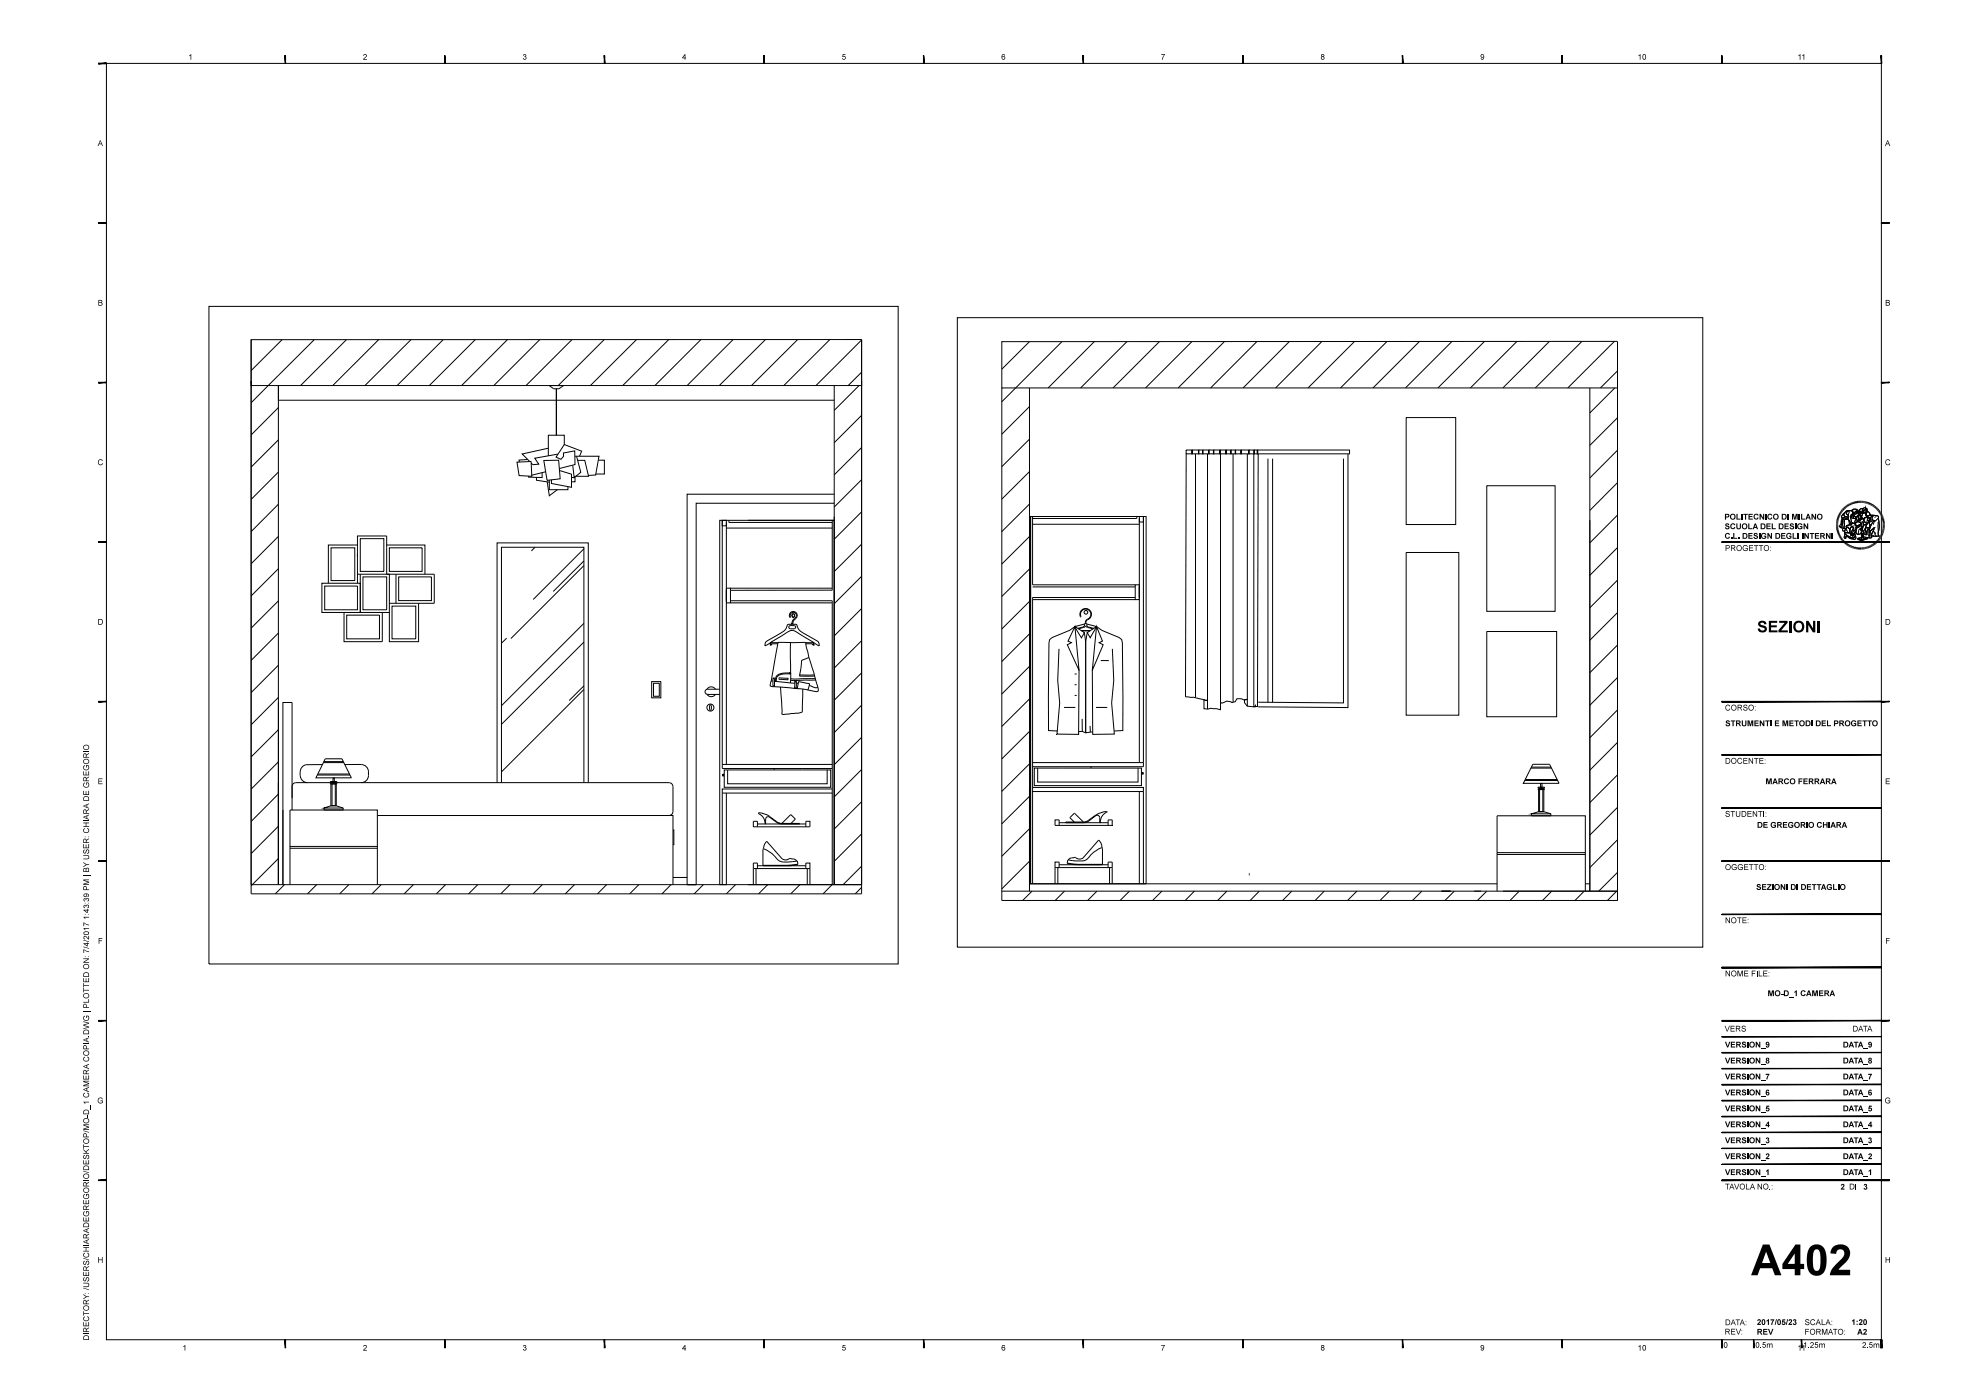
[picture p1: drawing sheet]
<svg xmlns="http://www.w3.org/2000/svg" width="594mm" height="420mm" viewBox="0 0 594 420" stroke-linecap="round" stroke-linejoin="round" font-family="sans-serif">
<g fill="none" stroke="#000" stroke-width=".3">
<path d="M31.9 19h532.2v382.9h-532.2zM62.6 91.9h206.7v197.3h-206.7zM287.1 95.3h223.5v188.9h-223.5zM75.3 114.3v1.4v-13.8h183.1v166.3h-183.1v-152.5h183.1M75.3 101.9v163.5h183.1M83.5 115.7v149.7M84.6 101.9l-9.3 9.3M94.2 101.9l-18.9 18.9M103.9 101.9l-13.8 13.8M113.5 101.9l-13.7 13.8M123.2 101.9l-13.8 13.8M132.9 101.9l-13.8 13.8"/>
<path d="M142.5 101.9l-13.8 13.8M152.2 101.9l-13.8 13.8M161.9 101.9l-13.8 13.8M164.7 115.7h4.3l-1.4 .9h-1.6zM166.8 116.6v14M166.9 116.6v14M171.5 101.9l-13.8 13.8M181.2 101.9l-13.8 13.8M190.9 101.9l-13.9 13.8M200.5 101.9l-13.8 13.8M210.2 101.9l-13.8 13.8M219.8 101.9l-13.8 13.8"/>
<path d="M229.5 101.9l-13.8 13.8M239.2 101.9l-13.9 13.8M248.8 101.9l-13.8 13.8M250.1 115.7v149.7M257.6 115.7l-7.5 7.4M258.4 102l-13.7 13.7M258.4 111.6l-4.1 4.1M308.7 116.4v150.9v-30.8M308.7 102.5l-8.3 8.3M318.4 102.5l-18 18M328.2 102.5l-13.9 13.9M337.9 102.5l-13.9 13.9"/>
<path d="M347.7 102.5l-14 13.9M357.4 102.5l-13.9 13.9M367.1 102.5l-13.8 13.9M376.9 102.5l-13.9 13.9M386.6 102.5l-13.9 13.9M396.4 102.5l-13.9 13.9M406.1 102.5l-13.9 13.9M415.9 102.5l-14 13.9M425.6 102.5l-13.9 13.9M435.3 102.5l-13.9 13.9M445.1 102.5l-13.9 13.9M454.8 102.5l-13.9 13.9"/>
<path d="M464.6 102.5l-14 13.9M474.3 102.4l-13.9 14M476.7 116.4v150.9M484.1 102.4l-14 14M484.2 116.4l-7.5 7.5M485 102.4l-184.6 .1v13.9M485 102.4v167.7h-184.6v-153.7h184.6M485 111.3l-5.1 5.1M83.5 122.3l-8.2 8.2M83.5 132l-8.2 8.1M83.5 120.1h166.6M155 138.7l4.3-.3 .2 4.5-3.8-.2z"/>
<path d="M158.2 137.8l-2.5 .2v.6M163.1 138.1h4.4l.5 5.5-4 .5zM164.4 134.5l-7.8 1.7 2.2 2.2M167.3 136.2l-6.9 1.3 1.1 1.7-1.7 .2-.5-.5M169.2 133.4v-2.8h-4.8v6.1M172.4 136.9h7.2l-1 5.6-2.2 .1M172.9 136.9l1.3 4.8-2 1.6-.5-3.7M173.2 138.1h2.1l1.2 4.8h-3.9M173.8 136.9l.6-1.5-5.2-2-2.5 3.7 1.5 .7 .8-.9-.1-1 3.4-.6 .1 4.1-4.7 1.2M179.4 138.1h1.8v4.1h-2.6M258.4 124.6l-8.3 8.2M258.4 134.2l-8.3 8.3"/>
<path d="M308.7 122l-8.3 8.3M308.7 131.8l-8.3 8.2M355.6 135h49.1v1.2h-49zM355.7 136.2l-.2 72.9 2.4 .1 3.6 .9 .6-.1M357.4 135l.1 1.2zM358.5 136.2v73.1M359.4 135l.1 1.2zM360.6 135l.1 1.2zM362.1 136.2v76.5M362.4 135l.1 1.2zM363.8 135l.2 1.2zM365.8 135l.1 1.2z"/>
<path d="M366 136.2v76.7l-3-.4-.8 .2-1.2-.1v-2.7M367.5 135h.2v1.2h-.2zM369 135l.1 1.2zM369.7 136.2v74.5l-1.9-.4-1.5 .7-.2-.3M370.4 135l.1 1.2zM372.1 135l.1 1.2zM374 136.2v75.6M374.4 135h.2v1.2h-.2zM376 136.2v75.9l-2-.3-.2-.2-.6-.8v-.9l.8-.1-1.1 .2-.6-.4h-1.4l-.5 .9-.6 .1M376 135h.1v1.2h-.1zM377 135h.1v1.2h-.1zM377.3 136.2l-.2 75.8h-.7v-.3l-.1 .3h-.3"/>
<path d="M380.2 137.6v73.1M381.6 137.6v73.1M402.8 137.6v73.3l-25.5-.2M404.2 136.2v76.1l-26.9-.2M421.6 125.3h14.9v32.1h-14.9zM485 125.4l-8.3 8.2M485 135.1l-8.3 8.3M83.5 141.6l-8.2 8.2M83.5 151.3l-8.2 8.2M160.9 143.2v.9l3.8 .6M162.6 141.8v1.5l-4.1-.2v-.3M163.6 141.5l-4.1 1"/>
<path d="M164.1 144.5l.6 4.2 2.4-1.8M164.7 144v2.9h5.6v-.8M167.8 141.2l3.6 1.1v3.9l-6.1-1.2v-1.1M171.4 143.3h.8M172.4 143.1v1.4h-1M216.6 156.1v73.2M216.6 156.1h1.2v1.6h-1.2zM217.8 156.7v23.9M217.8 158.4h31.7M218.6 156.1v.6h30.9M224.3 156.1h25.8v109.3h-25.8M249.5 156.1v20.9l-30.5 .1"/>
<path d="M250.1 148.3h-44.1v117.1M250.1 151h-41.4v114.4M250.1 156.1h-34.3v109.3M258.4 143.9l-8.3 8.2M258.4 153.6l-8.3 8.2M308.7 141.5l-8.3 8.2M308.7 151.2l-8.3 8.3M309.6 155v20.4h30.8M309.6 157.3h32M335.1 155h-26.1v110.1h34.7v-110.1h-34.7v110.1M340.9 155v.5h-31.3M341.6 155h1.3v1.6h-1.3z"/>
<path d="M341.6 155.5v24.1M342.9 155v73.8M445.8 145.7h20.5v37.7h-20.5zM485 144.8l-8.3 8.3M485 154.6l-8.3 8.3M550.5 157.5h.7M550.5 156.9h.7M550.5 157.2h.7M550.6 156.5l.6 .1M550.6 156.2l.7 .1M550.7 155.8l.6 .2M550.8 155.5l.6 .2"/>
<path d="M550.9 155.2l.6 .2M551 154.9l.6 .2M551.2 154.5l.6 .3M551.2 157.8l-.7 .1M551.2 158.2h-.7M551.2 158.5h-.6M551.3 158.8l-.7 .1M551.3 154.2l.6 .3M551.3 159.1l-.6 .1M551.4 159.4l-.6 .2M551.5 153.9l.5 .3M551.5 159.6l-.6 .3"/>
<path d="M551.6 159.9l-.6 .3M551.6 153.6l.6 .4M551.9 153.3l.5 .4M552 153.1l.5 .4M552.2 152.8l.5 .4M552.3 155.3h.7a.79 .79 0 0 0 1.2-.1v.6a1.45 1.45 0 0 1-1.9-.4zM552.4 155.2v.5M552.5 155.8l-.7 2.4 .3 .1M552.5 152.5l.5 .5M552.6 154.3l.3-.2a.8 .8 0 0 0 .9 1l.3 .1a.69 .69 0 0 1-1.1 .1l-.3 .1a.42 .42 0 0 1-.5-.3 .42 .42 0 0 1 .2-.5zM552.7 155.8h.5l-.2 .6-.1 2.1-.8-.2zM552.7 152.3l.5 .5"/>
<path d="M552.7 155.8l-.3 .8v1.1l-.3 .6 .8 .2M553 152.1l.4 .5M553 159.2v.1a1.17 1.17 0 0 0 1.7 .4M553.1 153.8a1.74 1.74 0 0 1 1.8-.6 .93 .93 0 0 0-1.2 .9l.5 .4v.7l-.6-.2a.71 .71 0 0 1-.7-.4 .71 .71 0 0 1 .2-.8zM553.1 155.9l.5-.1a.95 .95 0 0 1 1.1 .8l.1 .8-.5 .1a.45 .45 0 0 0-.6 .2 .45 .45 0 0 0 .1 .6 .47 .47 0 0 1-.6 .3 .47 .47 0 0 1-.2-.7zM553.1 159.6l.4 .2 1.2-.1 .3 1 .3-.2 .2 .3-.1-.5 .3 .4-.2-.5 .4 .2-.7-.7 .2-.6a1.77 1.77 0 0 1 .6 2.1 2.73 2.73 0 0 1-2.9-1.6zM553.1 159.6a1.39 1.39 0 0 0 1.3 1.4l1.3 .6M553.2 155.8l-.2 .6v2.1M553.2 151.9l.4 .5M553.5 158.7l-.2-.1a.53 .53 0 0 0-.8 .2v.5l.5-.2a.59 .59 0 0 1 .7-.1 .59 .59 0 0 1 .4 .5M553.5 151.6l.4 .6M553.6 158.4l.4-.2a1.01 1.01 0 0 1 .5 1.6 1.16 1.16 0 0 1-1.5-.5l.2-.3h.4z"/>
<path d="M553.7 157.7l1.1-.3h.4l.1-.4 1 .2a1.01 1.01 0 0 1 .5 1.3 1.01 1.01 0 0 1-1.4 .6l.2-.4a.28 .28 0 0 0 .3-.3 .28 .28 0 0 0-.3-.2l-.5-.1-.4 .7-.6-.7-.3 .2-.2-.2zM553.8 151.4l.3 .6M553.9 153.5a.91 .91 0 0 1 1-.4 .91 .91 0 0 1 .6 .9l-.2 .3a1.77 1.77 0 0 0 .4 2.6l-.4 .1-.1 .4a.32 .32 0 0 1-.5-.1 .32 .32 0 0 1 .1-.4l-.5-.9-.1-1.5a.62 .62 0 0 1-.5-.4 .62 .62 0 0 1 .2-.6zM554 158l.7 .8M554.1 158.1a.54 .54 0 0 0-.5 .3 .54 .54 0 0 0 0 .6M554.1 151.3l.3 .5M554.3 155.8h-1.6a.63 .63 0 0 0-.6 .2 .63 .63 0 0 0 0 .7l-.1 .5-.5 .7 .3 .3M554.3 151.1l.4 .5M554.4 156.1l.2 1.3M554.6 153.5a2.77 2.77 0 0 0 .2 3.2v.2a.29 .29 0 0 0 0 .5 .29 .29 0 0 0 .4 0l.1-.4h.4a.96 .96 0 0 1-.7-1.2 1.58 1.58 0 0 1 .5-1.8 1.26 1.26 0 0 0-1-.9 1.26 1.26 0 0 0-1.3 .6l-.1 .1a.79 .79 0 0 0-.1 .9 .79 .79 0 0 0 .8 .4l.3 .1a.73 .73 0 0 1-1.1 .1l-.3 .1a.42 .42 0 0 1-.5-.3 .42 .42 0 0 1 .2-.5l.5-.5M554.7 150.9l.2 .6M554.8 157.4l-.5 .1a.43 .43 0 0 0-.6 .2 .43 .43 0 0 0 .1 .6"/>
<path d="M554.9 153.2a.93 .93 0 0 0-1.2 .9l.5 .4M555 150.8l.2 .6M555.1 158.1l.1-.1a.45 .45 0 0 1 .4 .2 .45 .45 0 0 1 .1 .5 .84 .84 0 0 0-.5 .8 .84 .84 0 0 0 .5 .7l.2 .3-.4-.3 .2 .5-.3-.4 .1 .5-.2-.3-.3 .2 .1-.2a1.88 1.88 0 0 1 0-2.4zM555.1 158.1l.1-.1a.45 .45 0 0 1 .4 .2 .45 .45 0 0 1 .1 .5l-.5 1 .7 .7-.4-.2 .2 .5-.3-.4 .1 .5-.2-.3-.3 .2 .1-.2a1.88 1.88 0 0 1 0-2.4zM555.1 155l.7-.3 .3 .2a.32 .32 0 0 0-.4 .2 .32 .32 0 0 0 .2 .4l-.7-.2zM555.1 154.4l.9-.3-.1 .6-1.1 .4zM555.1 155l.1 .3 .7 .2M555.2 153.3a1.09 1.09 0 0 1 1.1-.5 1.09 1.09 0 0 1 .9 .7l-.1 .1a.57 .57 0 0 0-1 .1l-.6-.1M555.3 150.7l.2 .6M555.4 153l.3-.1a1.05 1.05 0 0 1 1.5 .5l-.1 .2-.5-.3-.8 .4-.6-.4zM555.5 153.6l.6 .1 .5-.4 .4 .2-.2 .6-.4 .2-.4-.2-.6 .1zM555.6 150.5l.2 .7"/>
<path d="M555.7 157a1.12 1.12 0 0 1 .7 1.8M555.8 155h.8l-.3 .5a.39 .39 0 0 1-.5 0 .39 .39 0 0 1 0-.5zM555.8 159.2l.3 1a.74 .74 0 0 1 .1 .9 .74 .74 0 0 1-.9 .2M555.9 154.7l.2 .2M555.9 154.4l-1.1 .7M555.9 157.8l-.7 .2M556 150.5l.1 .6M556 154.1l-.3 .5M556.1 157.5l.7 .4M556.2 155h.3a.39 .39 0 0 1-.3 .6 .39 .39 0 0 1-.4-.6h.4l-.2 .1M556.2 158a.66 .66 0 0 1 .2 .9 .66 .66 0 0 1-.9 .2M556.3 156.9l.5-.3h.6l.5 .2 .2 .5-1.5 .6z"/>
<path d="M556.3 159.7l.8 .6M556.3 157.2a.86 .86 0 0 1 1-.7 .86 .86 0 0 1 .7 .9l-1.3 .4M556.3 150.4l.1 .6M556.5 154v.1M556.5 153.6l.2 .2M556.6 159.1v.9M556.6 155.8l-.5 .7v.6M556.6 150.3l.1 .7M556.6 153.7v.1M556.7 157.8l1.1-.4a.6 .6 0 0 1-.4 .6 .6 .6 0 0 1-.7-.2zM556.7 157.8l.6 .4 .4-.6a.46 .46 0 0 0 .3-.5 .46 .46 0 0 0-.3-.4l-.9-.2-.5 .7-.2-.1 .4-1.3 .3 .3h1l.2-.3h.2l.1-.4 .6 .1 .1 1-.2 .4 .1 .5-.3 .6-.4 .2-.2 .5h-.3l.5 .2-.1 .4 .3-.2-.3 1.1-.2-.1a.77 .77 0 0 1-1.2 0l-.4-.4 .3-.6 .2-1M556.7 158.6l-.3 1-.4 .3"/>
<path d="M556.9 153.9l.5-.2 .5 .2a.4 .4 0 0 1-.4 .2 .4 .4 0 0 1-.4-.2zM556.9 150.3l.1 .6M557 154.7a.82 .82 0 0 1 .9-.1 .82 .82 0 0 1 .4 .9l-.1 .3-.2-.1a.68 .68 0 0 0 0-.8 .68 .68 0 0 0-.8-.2l.1 .6a.43 .43 0 0 1-.1 .8 .43 .43 0 0 1-.6-.5zM557 153.5l-.2 .6-.4 .2-.4-.2-.6 .1M557.2 154.7a.71 .71 0 0 1 .9 .6 .71 .71 0 0 1-.7 .8zM557.3 150.3l.1 .6M557.4 158.8l-.3 1.5 1-.2M557.4 153.7v-.1a.37 .37 0 0 1 .5-.2 .37 .37 0 0 1 .1 .6h-.1M557.4 158h.1M557.4 153.4a.4 .4 0 0 1 .6 0 .4 .4 0 0 1 0 .6l-.2-.3h-.4zM557.4 157.6l.2 .1M557.5 157.9h.1"/>
<path d="M557.5 157.7h.1M557.6 154.8v.1M557.6 154.8l-.2 .1M557.6 150.2v.7M557.7 153.8l-.4-.1-.4 .2 .6 .2 .4-.1-.2-.3 .1 .2M557.7 156.1v.6M557.8 157.4l-.2 .5a.43 .43 0 0 1-.8 0M557.8 154.7l.1 .3M557.9 154.8a.44 .44 0 0 0-.6-.2 .44 .44 0 0 0 0 .7 .44 .44 0 0 1 0 .7 .44 .44 0 0 1-.6-.1 .44 .44 0 0 1 .1-.6v-.3a.77 .77 0 0 1 1-.5 .77 .77 0 0 1 .5 .9l-.1 .4-.3-.3M558 150.2l-.1 .7M558 155.1l-.1 .1M558 155l.1 .4h-.7"/>
<path d="M558 155.8l-.6 .3M558.2 153.9l.1-.1 .1 .4-.2 .8M558.2 158.2l.4-.2-.2 1.1-.3 .2 .1-.4-.5-.2h.3zM558.2 158.8l-.1 .5 .2-.2M558.2 153.5l.2 .4M558.3 155.4l-.1-.4 .2-.8-.3-.6a.53 .53 0 0 1-.5-.7 .53 .53 0 0 1 .7-.4l.4 .1-.3 .7 .1 .8 .3-.5a.39 .39 0 0 0 .2 .3 .39 .39 0 0 0 .5-.2l-.1 .7 .2-.2 .4 .7-1.1 .6M558.3 150.3v.6M558.4 158.5l-.2 .3v-.2M558.4 156.3l-.2 1.3M558.4 155.6l.4 .2M558.5 157.4l-.4 .5 .1 .3M558.6 158l-.4 .2-.2 .5h-.3l.5 .2"/>
<path d="M558.6 156.4l-.4 .8M558.7 152.6l-.8 .1-.3 .6M558.7 150.3l-.1 .6M558.8 153.6a.36 .36 0 0 0 .2 .3 .36 .36 0 0 0 .4-.2M558.8 152.4a.81 .81 0 0 1 1 .3 .81 .81 0 0 1 0 1l-.4 .7 .3-1.1-.2-.5a.97 .97 0 0 0-.9 1.2l-.2-.7zM558.9 155.6a1.33 1.33 0 0 1 1.9 0 1.4 1.4 0 0 1-1.3 1.3 1.06 1.06 0 0 1-.6-1.3zM558.9 153l.6-.2 .2 .5-.2 .4a.39 .39 0 0 1-.5 .2 .39 .39 0 0 1-.2-.4zM558.9 157.4l.8-.1-.3 1.1-.7 1v.7l-.5 .6a1.91 1.91 0 0 1 .3-1.9zM558.9 153.3h.2M558.9 157.4l-.5 1.7a1.49 1.49 0 0 0-.2 1.7l.4-.7 .2 1.4-.3-.9-.4 1 .1-.8M559 153.7l.1 .1M559 156.5l-.2 .4v.5l1.1-.2 .3-.5"/>
<path d="M559 150.3l-.1 .6M559 153.3v.1M559 153.6h.1M559.3 153.5h.3M559.3 150.4l-.1 .6M559.4 158.4l.7-.1-.2 .8a.94 .94 0 0 0-.1 1.2h-.7zM559.4 153.5v.1M559.6 154.2l.4 .7M559.6 156.6h.1M559.7 155.1l.8-.4 1-.1-.7 .9zM559.7 150.5l-.2 .6M559.7 157.4l-.3 1-.7 1-.1 .8"/>
<path d="M559.8 153.3l1.2 1.2-.9 .4a1.12 1.12 0 0 1-.3-1.6zM559.8 156.6h-.3M559.9 153.3l.8 1M559.9 156.9h-.1M560 150.5l-.2 .6M560.1 158.3l-.2 .8a.94 .94 0 0 0-.1 1.2h-.7l.3-1.9M560.3 150.6l-.2 .7M560.4 156.5h.3l-.2 1.8-1.1 .1 .3-1.1zM560.4 154.1l.6 .5M560.4 156.2l-.1 .4M560.4 155.3l.5 .4M560.5 158.3l-1.1 .1"/>
<path d="M560.5 159.6l-.1 .2 .3 .1M560.7 156.5l-.1 .1a4.2 4.2 0 0 1-.6 2.8l.1 .9 .4 .5M560.7 150.8l-.3 .6M560.8 159.3l1.1-.9-.9 2.2a.48 .48 0 0 1 .1 .5 .48 .48 0 0 1-.4 .3h-.1a.73 .73 0 0 1 .1-1.2zM560.8 155.5a.93 .93 0 0 1 1.3-.9l.4 .2a.52 .52 0 0 1 .7 .1 .52 .52 0 0 1-.2 .8 1.15 1.15 0 0 1-1.1 .7 1.15 1.15 0 0 1-1-.7M560.9 155.7v.1a1.49 1.49 0 0 1-1.4 1.1 .8 .8 0 0 1-.5-1.1 .8 .8 0 0 1 1.1-.4l-.2 .7a.5 .5 0 0 0 .7-.4 .5 .5 0 0 0-.7-.5l-.7 .1-.4 .4 .1 .3M560.9 157.2l.1 .5M561 150.9l-.3 .6M561.2 151.1l-.2 .5M561.3 156.4l-.8 .1M561.5 151.2l-.3 .6M561.6 154.6l-1.1 .1-.8 .4"/>
<path d="M561.7 159.3l.8 .8M561.8 156.4a6.6 6.6 0 0 0-1.4 3.3l1.4-1.2 .5-.2M561.8 154.6l.7 .2a.52 .52 0 0 1 .6 .1 .52 .52 0 0 1 .1 .6l.3 1.8-.3 2.9 .2 .6h-2.3l.8-2.4-1.5 1.3a6.6 6.6 0 0 1 1.4-3.3l.4-.1a.89 .89 0 0 1-.9-.7 .89 .89 0 0 1 .5-1zM561.8 154.6a.89 .89 0 0 0-.5 1 .89 .89 0 0 0 .9 .7M561.8 151.4l-.3 .5M561.9 158.4l-.9 2.2a.48 .48 0 0 1 .1 .5 .48 .48 0 0 1-.4 .3h-.1a.73 .73 0 0 1 .1-1.2l.1-.8M562 156.4l-.3 1M562.1 159.7l.2 .8 .4 .3M562.1 151.6l-.3 .5M562.3 155l-.2 .3M562.4 151.8l-.4 .5M562.6 152l-.4 .5"/>
<path d="M562.9 152.2l-.4 .5M563.1 156.6l.1 3.1M563.2 155.5a12.3 12.3 0 0 1 0 4.9l.2 .4h-2.3M563.2 152.5l-.5 .5M563.4 152.7l-.5 .5M563.6 153l-.5 .4M563.8 153.3l-.5 .4M564 153.6l-.6 .3M564.1 159.8l.6 .2M564.2 153.9l-.6 .3M564.2 159.5l.6 .2M564.3 159.2l.6 .2"/>
<path d="M564.3 154.1l-.5 .3M564.4 158.9l.6 .2M564.4 158.6l.7 .1M564.5 158.3l.6 .1M564.5 157.7l.7 .1M564.5 157.4h.7M564.5 154.4l-.6 .3M564.5 158h.6M564.6 154.8l-.6 .2M564.8 155.1l-.7 .2M564.8 155.4l-.5 .2M565 155.8l-.7 .1"/>
<path d="M565 156.1l-.6 .1M565.1 156.4l-.6 .1M565.1 157.1l-.6 .1M565.1 156.8h-.6M83.5 160.9l-8.2 8.2M83.5 170.6l-8.2 8.2M96.5 175h11.5v8.7h-11.5zM97.4 175.8h9.8v7.1h-9.8zM99.3 164.3h7.1v9.9h-7.1zM107.2 175v-14.2h8.7v11.5h14.3v8.7h-13.5M107.2 172.3h9.5v11.4h-8.7v-11.4M107.2 163.5h-8.7v11.5"/>
<path d="M107.2 166.3v.8M108 161.6h7.1v9.8h-7.1zM108.8 173.1h7.1v9.8h-7.1zM115.9 163.5h11.5v8.8M116.7 164.3h9.9v7.1h-9.9zM118.7 172.3v8.7M119.5 173.1h9.9v7.1h-9.9zM160.4 164.2l-1.1 1.1M175.1 164.6l-15.2 15.2M175.1 169.7l-21.9 21.9M175.1 168.3l-9.2 9.1M217.8 176.5h1.2v4.4h-1.2z"/>
<path d="M219 176.5h30.5M258.4 163.2l-8.3 8.3M258.4 172.9l-8.3 8.2M308.7 161l-8.3 8.2M308.7 170.7l-8.3 8.3M309.6 179.9h30.8M309.6 176.1h30.8M340.4 175.4h1.2v4.5h-1.2zM340.4 179.3h-30.8v85.8M341.6 179.9v48.9M421.6 165.7h15.8v48.9h-15.8zM485 164.3l-8.3 8.3"/>
<path d="M485 174.1l-8.3 8.2M551.7 160.2l-.6 .3M551.9 160.5l-.6 .3M552 160.8l-.6 .3M552.2 161.1l-.6 .3M552.4 161.3l-.6 .4M552.5 161.6l-.5 .4M552.7 161.9l-.5 .3M552.9 162.1l-.5 .4M553.1 162.3l-.4 .4M553.2 160.2l1.9 1.1a.9 .9 0 0 0 1.2-.5 .63 .63 0 0 1 0 .9 .63 .63 0 0 1-.9 0l-.9-.3a.62 .62 0 0 0-.6-.5 .62 .62 0 0 0-.6 .4h.2l-.2 .2a.62 .62 0 0 1-.1-1zM553.2 160.2v.3a.65 .65 0 0 0 0 1l.2-.2a.43 .43 0 0 1 .3-.4 .43 .43 0 0 1 .5 .3l.6 .3a1.41 1.41 0 0 0 1.7 0l-.2-.7"/>
<path d="M553.4 162.5l-.5 .5M553.6 162.7l-.4 .5M553.8 162.9l-.3 .5M554.1 163.1l-.4 .5M554.3 163.2l-.3 .6M554.6 163.4l-.3 .6M554.9 163.5l-.3 .6M555.2 163.7l-.3 .6M555.5 163.8l-.3 .6M555.8 163.9l-.2 .6M556.1 164l-.2 .6M556.4 164.1l-.2 .6"/>
<path d="M556.7 164.1l-.2 .7M557 164.2l-.1 .6M557.1 161.5l1.9-.4 1.1 .2-2 .6zM557.1 161.5l1 .4v.2l-1-.3zM557.3 164.2l-.1 .7M557.6 164.2v.7M557.9 164.2v.7M558.1 161.9l2-.6v.3l-2 .6zM558.1 161.9v.2M558.2 164.2l.1 .7M558.4 160.2l.2-.1 .2 1.1-.3-.6-.3 .7zM558.5 164.2l.1 .7"/>
<path d="M558.8 164.1l.2 .7M559.2 164.1l.1 .6M559.5 164.1l.1 .5M559.8 164l.1 .6M560.1 161.3v.3l-2 .6-1-.4v-.3M560.1 163.8l.2 .7M560.4 163.8l.2 .5M560.6 163.6l.3 .6M560.9 163.5l.3 .6M561.2 163.3l.3 .6M561.4 160.5l.5 .3M561.5 163.2l.3 .5"/>
<path d="M561.7 163l.4 .5M562 162.8l.3 .5M562.2 162.6l.4 .5M562.4 162.4l.5 .5M562.6 162.2l.5 .5M562.9 162l.5 .4M563.1 161.7l.5 .4M563.2 161.5l.6 .4M563.4 161.2l.6 .4M563.6 161l.6 .3M563.7 160.7l.6 .3M563.9 160.4l.6 .3"/>
<path d="M564 160.1l.6 .3M83.5 180.3l-8.2 8.1M83.5 189.9l-8.2 8.2M83.5 199.6l-8.2 8.2M103.2 183.7v8.8h11.4v-8.8M104 184.5h9.8v7.2h-9.8zM117.6 181.8h7.1v9.9h-7.1zM125.5 181v11.5h-8.8v-8.8M151.9 191.4l-1.5 1.6M175.1 192.6l-24.7 24.7M175.1 187l-24.7 24.7M217.8 180.9v48.4"/>
<path d="M219 180.2h30.5v85.2M219 180.9h30.5M229.7 192.5l4.3-2.5a5.3 5.3 0 0 0 2.3-2.7h2.5a4.2 4.2 0 0 0 2.2 2.7l4.2 2.4 .5 1.4-6.1-3.7a2.94 2.94 0 0 0-2.1-.9h-.1a37.5 37.5 0 0 0-7.5 4.3l-.5 .3zM231.1 192.8l.2 .5h-.2M231.4 192.5l.1 .3h1.8M233.2 193.1h-1.6l-.6 .4 .2-.2M233.3 192.8h8.2l1 4.4 2.9 9.5-.1 .6-.5 .2a65.5 65.5 0 0 0-13.1-1.5l-.6-.2a2.18 2.18 0 0 1 .2-2zM236.9 188.6h1.2M236.9 188.6l-.4-.4 .4-.5h1.5l.1 .6-.4 .3M237 185.1v.1a.94 .94 0 0 1-.3-1.1 .94 .94 0 0 1 .9-.6 1.19 1.19 0 0 1 1.4 .7 1.19 1.19 0 0 1-.5 1.4M237 192.8l.1 9M237 185.1a.93 .93 0 0 1 .4-1.3 .93 .93 0 0 1 1.3 .4 .93 .93 0 0 1-.4 1.2l-.6 .8-.3 .8"/>
<path d="M237.3 187.3l.1-.3 .3 .1 .1 .2M237.4 184.5v.3M237.9 184.1l-.4 .4M237.9 184.2l-.3 .1-.1 .5 .4 .3 .3-.3M237.9 184.2h.1M237.9 184.1h.1M237.9 184.2l.3 .3M237.9 184.1l.3 .2v.7l-.5 .2-.2-.4M238.5 185.7l-.6 .6-.2 .7M241.6 193.1h1.9l.6 .4-.2-.2M242.6 197.2l-2.2 1-.6 4.6h4.5M243.6 192.5l-.1 .3h-2"/>
<path d="M243.9 192.8l-.2 .5 .3 .1-.1-.1M258.4 182.6l-8.3 8.2M258.4 192.2l-8.3 8.2M308.7 190.2l-8.3 8.3M308.7 199.9l-8.3 8.3M308.7 180.4l-8.3 8.3M317.5 194.7l-.3 9.4 .5 6.8-.8 9.3 6.5 .1 .1-19.2-3.5-7.7 1.3-.6-1.1-.5 2.1-4.3 1.2 13.1M324.1 184.9l-.1 .1a1.73 1.73 0 0 1 .9-2.3 1.73 1.73 0 0 1 2.3 1 1.73 1.73 0 0 1-1.1 2.2M324.1 184.9a1.57 1.57 0 0 1 .9-2.1 1.57 1.57 0 0 1 2 1 1.57 1.57 0 0 1-1 2M324.1 189.2h2.9M324.3 189.3h2.5M325.2 189.8l.3 2.8v27.2l-1-.4-1.1 .1"/>
<path d="M325.2 187.2h.7M325.2 187.2l-2.9 .8 2 3.4 .9-1.6-2.9-1.8-1.6 1.1-5.2 2.1-.8 .7-.2 .9-.1 26.4 2.6 .1M325.2 187.2l-.2 .7-1.8 .6M325.9 187.2l.2 .7 1.8 .6M325.9 187.2l2.9 .8-1.9 3.3-.9-1.5 2.8-1.8 1.6 1.1 5.1 2.1 .8 .7 .2 .9 .2 26.4-2.7 .1M326 185.8l-.5 .6v.7M326 189.8l-.5 2.8v27.2l2.2-.2M326 186l-.3 .4-.1 .7M326.1 188.2l-.6-.4-.5 .4-1.6 .4M326.1 188.2l1.6 .4M330.1 198.2h2.4M333.5 194.7l.5 9.4-.7 6.8 .8 9.3-6.4 .1-.2-19.2 3.3-7.7-1.2-.6 1-.5-1.8-4.3-1.3 13.1"/>
<path d="M445.8 189.5h21v25.5h-21zM485 183.8l-8.3 8.3M485 193.6l-8.3 8.2M83.5 209.2l-8.2 8.2M83.5 218.9l-8.2 8.2M175.1 206.9l-24.7 24.7M175.1 205.8l-4.4 4.4M195.4 204.5h2.8v4.8h-2.8zM196 205h1.7v3.9h-1.7zM212 208.3a1.48 1.48 0 0 0 2.5 0M213.3 211.7l-.3-.2-.2 .2v1.3l.5-.2M213.3 211.7v1.1"/>
<path d="M214.5 206.8a1.48 1.48 0 0 0-2.5 0M215.8 206.8h-1.9a3 3 0 0 0-2.3 .2l-.2 .5 .5 .7 3.9 .1M231.2 204.3h.6M231.8 206l.1-2.6 .4 .1-.1 2.5M231.8 205.8h.4M231.8 203.5l.4 .1M231.8 206h.1M232.2 204.4l6.1 .6M232.2 206h.1M233.6 203.4l2.4 .1 .3 .2-.1 .2-2.4-.1-.2-.1zM234 206.1l.5 8.1 .6 .1 2.9-.3a3.3 3.3 0 0 0 2.5-.5l.2-6.8M236.7 201.9h-1.3a2.38 2.38 0 0 0-2.9 2"/>
<path d="M236.9 202.2a4.3 4.3 0 0 0-4 1l-.2 .9M237.1 202l-.1 2.9M238.2 206.5l.1-2 .4-.1v2.2M238.2 206.3l.6 .1M238.3 204.6h.5M238.8 205h.5M239.1 206.6l.3-2 .2-.1 3.1 .6-.6 1.8M239.8 202.5h.1M239.8 202.5h4.4M242.6 205.6l1.8 .7 .8-.2M244.5 203.6h-7.4M244.6 204l-7.5 .1"/>
<path d="M258.4 201.9l-8.3 8.2M258.4 211.6l-8.3 8.2M308.7 209.7l-8.3 8.2M308.7 219.4l-8.3 8.3M319.1 212.2h3.3M322.2 202.2h.6M322.2 205.4h.6M322.2 208.6h.6M324.5 215.7v3.7M326.8 217.8l.1 1.8M328.6 212.2h3.4M361 209.9l.4 .3 .7-.2"/>
<path d="M485 203.3l-8.3 8.3M485 213l-8.3 8.3M83.5 228.6l-8.2 8.1M83.5 238.2l-8.2 8.2M88.6 234.8l-.6 .2-.4 .9M88.6 234.8h10.9M91.7 229.4a2.92 2.92 0 0 0-1.7 2.7 2.92 2.92 0 0 0 1.6 2.6l.6 .1M95.2 232.5h9.7M95.3 232.2h9.5M96.7 229.4h-5M97 228.8h6.1M97.1 228.5h5.8"/>
<path d="M97.5 227.6h5l2.9 5.8h-10.7zM99.1 234.5h1.9v.2h-1.9zM99.1 234.9h1.9v.3h-1.9zM99.2 235.2v6.5h1.6M99.5 234.7v.2h1.1v-.2M99.6 235.2v6.5M99.9 233.4h.3v1.1h-.3zM100.5 235.2v6.5M100.6 234.8h100.1M100.8 235.2v6.5M108.3 229.4a2.42 2.42 0 0 1 2.2 3.2 2.16 2.16 0 0 1-2.2 2.2M108.3 229.3l-4.9 .1"/>
<path d="M149 234.8v-71.9h27.4v71.9M150.4 234.8v-70.6h24.7v70.6M200.7 234.8l.6 .2 .5 .9M201.8 235.9v7.7M216.6 237.9h32.9M216.6 229.3h32.9M216.6 229.3v1.3h32.9M216.6 237.9v27.5M216.7 232.3h.2v.5h-.2zM216.9 232.3h.3M216.9 232.8h.3M217.2 231h31.9v5.2h-31.9z"/>
<path d="M217.8 237.9v27.5M218.2 231v4.1h29.8v-4.1M232.1 230.5v.5M249.5 236.7h-32.9v1.2M258.4 221.2l-8.3 8.2M258.4 230.9l-8.3 8.2M308.7 229.2l-8.3 8.2M308.7 238.9l-8.3 8.3M309.6 236.2h33.3v1.3M309.6 228.8h33.3M309.6 237.5h33.3M310.1 230.4h32.2v5.3h-32.2z"/>
<path d="M311.1 230.4v4.2h30.1v-4.2M327.1 230v.4M341.6 237.5v27.6M342.3 232.2h.2M342.3 231.8h.2M342.5 231.8h.3v.4h-.3zM342.9 228.8v1.2h-33.3M342.9 237.5v27.6M457.2 234.2h9.9M457.4 233.9h9.5M459.1 230.4h6.1M459.2 230.1h5.9"/>
<path d="M459.6 229.3h5l2.9 5.7h-10.7zM461.2 236.1h1.9v.3h-1.9zM461.2 236.6h1.9v.3h-1.9zM461.3 236.9v6.6h1.6h-1.5l-2.2 .6h5.8M461.6 236.4v.2h1.1v-.2M461.6 236.9v6.6M461.9 235h.5v1.1h-.5zM462.6 236.9v6.6M462.9 236.9v6.6l2.1 .6M485 222.8l-8.3 8.3M485 232.5l-8.3 8.3M83.5 247.9l-8.2 8.2"/>
<path d="M83.5 257.6l-8.2 8.1M84.8 243v22.4v-54.7h2.8v32.3M86.9 253.9h26.2M86.9 254.5h26.2M97.1 242.4v.6h5.8v-.6M100.8 241.7h-1.5l-2.2 .7h5.8M100.8 241.7l2.1 .7M113.1 244.7h88.7v20.7M201.8 243.6l-.3 .6-.8 .4M201.8 249h.2v4.4h-.2M227.1 248v-1.6h-1.2v1.6h17v-1.6h-1.3v1.6M227.1 247.2h14.5"/>
<path d="M227.1 259.7h14.5M227.6 244.2l1.2 1 .5 1 .1 1M227.6 244.1l-.1-.1a4.8 4.8 0 0 1 3.3 .9M229 254.6l.1-1 .8-1.2 4.6 5.2a1.71 1.71 0 0 0 2.3-.1 2.84 2.84 0 0 1 2.1 .8M229.4 247h.2M229.6 245.7v1.5M230.7 245.1l2.1 1.6M230.7 245.1h-.8l-.3 .6M230.8 245l2.5 1.7 1.1 .3M232.1 256.7l-1.5-1.2-1.8-.8v4.8l.2 .2M232.1 256.7l.9 1M232.8 246.7l1.6 .5"/>
<path d="M233 257.7l1.4 .8 1.9 .1 2.8-.3 .1 1.1-2.9 .3M234.4 247h5.2v.2M237.1 244.4l-2.7 2.6M237.1 244.4h.1M237.1 244.4l1.4 1.3M238.4 245.7h.1M238.5 245.8l-1.3 1.2M239.2 259.3l-2.5 .2-7.9 .1M258.4 240.5l-8.3 8.2M258.4 250.2l-8.3 8.2M258.4 259.9l-5.6 5.5M308.7 258.4l-8.3 8.3"/>
<path d="M308.7 248.6l-8.3 8.3M317.6 247.6v-1.6h-1.3v1.6h17.2v-1.6h-1.2v1.6M317.6 246.8h14.7M317.6 259.4h14.7M320 258.9l2.6 .4h8M320.1 259.1l1.3 .2M320.2 258l-.1 1.1M321.3 257.4l-.6 .2-.3 .4M321.4 259.3l1.6 .1M322.1 246.6l-1.3-1.3 1.3-1.3 2.8 2.6M324.9 246.6h-5.3v.2M329.8 246.8l-.1-1.8-.7-.4-2.8 1.9-1.3 .3"/>
<path d="M329.8 246.6h.1M329.9 246.3v.5M330.4 254.3a9.5 9.5 0 0 0-4.4 3.4l-.4 .3a4.6 4.6 0 0 1-3 .3l-2.4-.4M330.4 254.3l-.3-1.5-.7-.8-4.6 5.4-1.2 .3-1.1-.5-1.2 .2M330.4 254.3l.2 .2v4.7l-.2 .2M331.8 243.4l.1 .2a3.3 3.3 0 0 0-1.9 2.8M331.8 243.4l-2.2 .6-3.6 2.3-1.1 .3M448.9 255.8h26.5M448.9 256.3h26.5M459.2 244.1v.6h5.8v-.6M485 242.2l-8.3 8.3M485 252l-8.3 8.3"/>
<path d="M25 262.7h2.3M85.3 265.4l-2.8 2.8M86.9 265.4v-22.4h26.2v22.4M94.9 265.4l-2.7 2.8M104.6 265.4l-2.8 2.8M114.3 265.4l-2.8 2.8M123.9 265.4l-2.7 2.8M133.6 265.4l-2.8 2.8M143.2 265.4l-2.7 2.8M152.9 265.4l-2.8 2.8M162.6 265.4l-2.8 2.8M172.2 265.4l-2.7 2.8"/>
<path d="M181.9 265.4l-2.8 2.8M191.6 265.4l-2.8 2.8M201.2 265.4l-2.7 2.8M201.8 263.2h4.2M210.9 265.4l-2.8 2.8M220.5 265.4l-2.7 2.8M225.9 260.6h15.7M226.7 260.6v4.8M227.1 260.6v-1.7h-1.2v6.5M230.2 265.4l-2.8 2.8M239.9 265.4l-2.8 2.8M241.6 260.6v-1.7h1.3v1.7"/>
<path d="M241.6 260.6h.5v4.8M242.1 260.6h.8M242.9 260.6v4.8M249.5 265.4l-2.7 2.8M258.4 266.2l-2 2M300.4 267.3h184.6M308.7 265.1h140.2M309.4 267.3l-2.7 2.8M316.3 260.3v-1.7h1.3v1.7M316.3 260.3h.9M316.3 260.3v4.8M317.6 260.3h-.4v4.8"/>
<path d="M317.6 260.3h15.9M319.2 267.3l-2.8 2.8M328.9 267.3l-2.8 2.8M332.3 260.3v-1.7h1.2v6.5M332.7 260.3v4.8M338.7 267.3l-2.8 2.8M348.4 267.3l-2.8 2.8M358.1 267.3l-2.7 2.8M367.9 267.3l-2.8 2.8M377.6 267.3l-2.7 2.8M387.3 267.3l-2.7 2.8M397.1 267.3l-2.8 2.8"/>
<path d="M406.9 267.3l-2.8 2.8M416.6 267.3l-2.8 2.8M426.3 267.3l-2.8 2.8M436.1 267.3l-2.8 2.8M445.8 267.3l-2.8 2.8M448.9 267.3v-22.6h26.5v22.6M455.5 267.3l-2.7 2.8M465.3 267.3l-2.8 2.8M475 267.3l-2.7 2.8M475.4 265.1h1.3M484.8 267.3l-2.8 2.8M485 261.8l-5.6 5.5"/>
<path d="M25 303.5h2.3"/>
<circle cx="325.6" cy="183.7" r=".55"/>
<circle cx="213" cy="212.3" r="1.06"/>
<circle cx="232.5" cy="204.2" r=".21"/>
<circle cx="236.9" cy="201.9" r=".21"/>
</g>
<g fill="#000">
<path d="M56.7 16.7l.6-.5v1.7h-.2v-1.3l-.4 .3zM109.1 16.4a.58 .58 0 0 1 .9 .2 .58 .58 0 0 1-.5 .8l-.3 .3h.8v.2h-1.1l.2-.5a.63 .63 0 0 0 .5-.9l-.7 .2zM157 16.4a.44 .44 0 0 1 .6-.1 .44 .44 0 0 1 0 .7 .52 .52 0 0 1 0 .9 .52 .52 0 0 1-.8-.4l.2-.1a.33 .33 0 0 0 .4 .3 .33 .33 0 0 0 .3-.4 .33 .33 0 0 0-.5-.2v-.2a.27 .27 0 0 0 .4-.2 .27 .27 0 0 0-.2-.3 .27 .27 0 0 0-.4 .2l-.2 .1zM252.7 16.2h.8v.2h-.6l-.1 .5a.54 .54 0 0 1 .8 .3 .54 .54 0 0 1-.4 .7 .54 .54 0 0 1-.7-.4h.2a.35 .35 0 0 0 .5 .1 .35 .35 0 0 0 .1-.5 .35 .35 0 0 0-.5 0h-.2zM348.2 16.2h1.1l-.7 1.7h-.2l.1-.5 .6-1h-.9zM491.3 16.7l.6-.5v1.7h-.2v-1.3l-.4 .3zM539.2 16.7l.7-.5v1.7h-.3v-1.3l-.4 .3zM540.4 16.7l.6-.5v1.7h-.2v-1.3l-.4 .3zM29.6 138a.71 .71 0 0 1 1.2 .3h-.2a.56 .56 0 0 0-.8 0 .56 .56 0 0 0 0 .8 .56 .56 0 0 0 .8-.2l.3 .1a.84 .84 0 0 1-1.3 .4 .84 .84 0 0 1 0-1.4zM565.5 138a.71 .71 0 0 1 1.3 .3h-.3a.56 .56 0 0 0-.8 0 .56 .56 0 0 0 .1 .8 .56 .56 0 0 0 .8-.2l.2 .1a.84 .84 0 0 1-1.3 .4 .84 .84 0 0 1 0-1.4zM517.5 157.1a.65 .65 0 0 1 1 .4l-.6-.2-.2 .1 .1 .2a.67 .67 0 0 1 .8 .6 .67 .67 0 0 1-.6 .7 .67 .67 0 0 1-.7-.5l-.1-.2h.4a.33 .33 0 0 0 .3 .4 .33 .33 0 0 0 .3-.5 .66 .66 0 0 1-.7-.2 .66 .66 0 0 1 0-.8zM519 157.2a.77 .77 0 0 1 1.3 .3l-.3 .1a.49 .49 0 0 0-.7-.1 .49 .49 0 0 0-.1 .7 .49 .49 0 0 0 .7 .1l.1-.2 .3 .1a.84 .84 0 0 1-1.3 .4 .84 .84 0 0 1 0-1.4z"/>
<path d="M520.6 157h.4v1a.38 .38 0 0 0 .3 .5 .38 .38 0 0 0 .4-.5v-1h.3v.9a.71 .71 0 0 1-.7 .9 .71 .71 0 0 1-.7-.8zM520.7 154.2h.3v1.4h.9v.3h-1.2zM522.1 154.2h.4v1.7h-.4zM522.7 154.2h1.4v.3h-.5v1.4h-.4v-1.4h-.5zM524.2 157h.3v1.5h.9v.3h-1.2zM524.3 154.2h1.2v.3h-.9v.3h.9v.3h-.9v.5h1v.3h-1.3zM526 154.3a.76 .76 0 0 1 1.3 .3l-.3 .1a.49 .49 0 0 0-.7-.1 .49 .49 0 0 0-.1 .7 .49 .49 0 0 0 .7 .1l.1-.2 .3 .1a.84 .84 0 0 1-1.3 .4 .84 .84 0 0 1 0-1.4zM527.6 154.2h.4l.7 1.1v-1.1h.3v1.7h-.4l-.7-1.1v1.1h-.3zM529.3 154.2h.4v1.7h-.4zM529.6 157h1.3v.3h-.9v.4h.8v.3h-.8v.5h.9v.3h-1.3zM530.1 154.3a.77 .77 0 0 1 1.3 .3l-.3 .1a.49 .49 0 0 0-.7-.1 .49 .49 0 0 0-.1 .7 .49 .49 0 0 0 .7 .1l.1-.2 .3 .1a.84 .84 0 0 1-1.3 .4 .84 .84 0 0 1 0-1.4zM531.2 157h.4v1.5h.9v.3h-1.3z"/>
<path d="M535.1 157h1.2v.3h-.9v.4h.9v.3h-.9v.5h1v.3h-1.3zM536 154.2h.3v1.7h-.3zM536.8 157.1a.65 .65 0 0 1 1.1 .4l-.6-.2-.3 .1 .2 .2a.67 .67 0 0 1 .7 .6 .67 .67 0 0 1-.5 .7 .67 .67 0 0 1-.8-.5v-.2h.3a.33 .33 0 0 0 .4 .4 .33 .33 0 0 0 .3-.5 .66 .66 0 0 1-.7-.2 .66 .66 0 0 1-.1-.8zM537.3 154.2h.6l.3 1.2 .3-1.2h.5v1.7h-.3v-1.4l-.3 1.4h-.4l-.3-1.4v1.4h-.4zM538.3 157h.3v1.8h-.3zM539.4 154.2h.3v1.7h-.3zM539.1 157.3a.82 .82 0 0 1 1.4 .2l-.4 .1a.55 .55 0 0 0-.7 0 .55 .55 0 0 0 0 .8 .55 .55 0 0 0 .7 0v-.3h-.4v-.3h.8v.7a.94 .94 0 0 1-1.4 .1 .94 .94 0 0 1 0-1.3zM540.1 154.2h.3v1.4h.9v.3h-1.2zM540.8 157h.4l.7 1.2v-1.2h.3v1.8h-.4l-.7-1.2v1.2h-.3zM543.2 154.2h.3l.7 1.1v-1.1h.4v1.7h-.4l-.7-1.1v1.1h-.3zM517.4 160.1a.76 .76 0 0 1 1.3 .3l-.3 .1a.49 .49 0 0 0-.7-.1 .49 .49 0 0 0-.1 .7 .49 .49 0 0 0 .7 0l.1-.1 .3 .1a.84 .84 0 0 1-1.3 .4 .84 .84 0 0 1 0-1.4zM519 161.3h.4v.3h-.4z"/>
<path d="M519.7 159.9h.3v1.4h.9v.3h-1.2zM521.2 161.3h.3v.3h-.3zM522.8 163.7l.1-.1a.75 .75 0 0 1 1.1 .4l-.1 .1a.69 .69 0 0 0-1.1-.1 .69 .69 0 0 0 .1 1 .69 .69 0 0 0 1-.1v-.3h-.5v-.2h.7v.6a.93 .93 0 0 1-1.4 0 .93 .93 0 0 1 .1-1.3zM524.2 159.9h1.3v.3h-.9v.4h.8v.3h-.8v.4h.9v.3h-1.3zM524.4 163.6h1.3v.2h-1v.5h.9v.2h-.9v.6h1v.2h-1.3zM526 160a.65 .65 0 0 1 1.1 .4l-.7-.2-.2 .1 .1 .2a.67 .67 0 0 1 .8 .5 .67 .67 0 0 1-.5 .8 .67 .67 0 0 1-.8-.5l-.1-.2h.4a.33 .33 0 0 0 .3 .3 .33 .33 0 0 0 .3-.4 .66 .66 0 0 1-.7-.2 .66 .66 0 0 1 0-.8zM525.9 163.6h1.3v.2h-.5v1.5h-.2v-1.5h-.6zM527.4 159.9h.4v1.7h-.4zM527.4 163.6h1.3v.2h-.6v1.5h-.2v-1.5h-.5zM528.2 160.2a.82 .82 0 0 1 1.4 .2l-.3 .1a.55 .55 0 0 0-.8 0 .55 .55 0 0 0 0 .7 .55 .55 0 0 0 .8 0v-.2h-.4v-.3h.7v.7a.94 .94 0 0 1-1.3 .1 .94 .94 0 0 1-.1-1.3zM530 159.9h.3l.7 1.1v-1.1h.3v1.7h-.3l-.7-1.1v1.1h-.3zM534.1 159.9h1.2v.3h-.9v.4h.8v.3h-.8v.4h1v.3h-1.3z"/>
<path d="M535.8 160.2a.82 .82 0 0 1 1.4 .2l-.4 .1a.55 .55 0 0 0-.7 0 .55 .55 0 0 0 0 .7 .55 .55 0 0 0 .7 0v-.2h-.4v-.3h.8v.7a.94 .94 0 0 1-1.3 .1 .94 .94 0 0 1-.1-1.3zM537.5 159.9h.3v1.4h.9v.3h-1.2zM539 159.9h.3v1.7h-.3zM540.3 159.9h.4v1.7h-.4zM541 159.9h.4l.7 1.1v-1.1h.3v1.7h-.4l-.7-1.1v1.1h-.3zM542.6 159.9h1.4v.3h-.5v1.4h-.4v-1.4h-.5zM544.2 159.9h1.3v.3h-1v.4h.9v.3h-.9v.4h1v.3h-1.3zM547.5 159.9h.4l.7 1.1v-1.1h.3v1.7h-.4l-.7-1.1v1.1h-.3zM549.2 159.9h.4v1.7h-.4zM527.4 186.5a1.36 1.36 0 0 1 2.3 .8h-.7a.54 .54 0 0 0-.6-.5 .54 .54 0 0 0-.5 .6l.4 .1a1.23 1.23 0 0 1 1.2 .4 1.23 1.23 0 0 1 .1 1.3 1.52 1.52 0 0 1-2.6-.6l.7-.1a.68 .68 0 0 0 .7 .7 .68 .68 0 0 0 .7-.7l-.3-.1a1.39 1.39 0 0 1-1.6-1.6zM530.4 186.3h2.5v.5h-1.8v.8h1.7v.6h-1.7v.9h1.9v.6h-2.6zM533.5 186.3h2.5v.5l-1.9 2.3h2v.6h-2.8v-.6l1.8-2.3h-1.6z"/>
<path d="M536.5 186.3h.7v3.4h-.7zM541.6 186.3h.7l1.3 2.2v-2.2h.7v3.4h-.7l-1.4-2.2v2.2h-.6zM545 186.3h.7v3.4h-.7zM517.6 216.2a.65 .65 0 0 1 1.1 .4l-.6-.2-.3 .1 .2 .2a.67 .67 0 0 1 .7 .6 .67 .67 0 0 1-.5 .7 .67 .67 0 0 1-.8-.5v-.2h.3a.33 .33 0 0 0 .4 .4 .33 .33 0 0 0 .3-.5 .66 .66 0 0 1-.7-.2 .66 .66 0 0 1-.1-.8zM517.6 211.6a.7 .7 0 0 1 1.2 .3l-.2 .1a.56 .56 0 0 0-.9-.1 .56 .56 0 0 0 .1 .8 .56 .56 0 0 0 .8-.1h.2a.84 .84 0 0 1-1.3 .4 .84 .84 0 0 1 .1-1.4zM519 216.1h1.3v.3h-.5v1.5h-.3v-1.5h-.5zM522.3 216.1h.3v1a.38 .38 0 0 0 .4 .5 .38 .38 0 0 0 .3-.5v-1h.4v.9a.71 .71 0 0 1-.7 .9 .71 .71 0 0 1-.7-.8zM522.9 211.5a.66 .66 0 0 1 1.1 .4h-.2a.37 .37 0 0 0-.5-.3 .37 .37 0 0 0-.3 .4l.1 .1a.65 .65 0 0 1 .9 .4 .65 .65 0 0 1-.6 .8 .65 .65 0 0 1-.7-.6l.2-.1a.42 .42 0 0 0 .4 .5 .42 .42 0 0 0 .3-.6l-.1-.1a.55 .55 0 0 1-.6-.2 .55 .55 0 0 1 0-.7zM524 216.1h.6l.3 1.3 .3-1.3h.5v1.8h-.3v-1.4l-.4 1.4h-.3l-.3-1.4-.1 1.4h-.3zM526.1 216.1h1.2v.3h-.9v.4h.8v.3h-.8v.5h1v.3h-1.3zM527.7 216.1h.3l.7 1.2v-1.2h.3v1.8h-.3l-.7-1.2v1.2h-.3zM529.3 216.1h1.3v.3h-.5v1.5h-.3v-1.5h-.5z"/>
<path d="M530.9 216.1h.3v1.8h-.3zM532.2 216.1h1.3v.3h-1v.4h.9v.3h-.9v.5h1v.3h-1.3zM534.5 216.1h.5l.3 1.3 .3-1.3h.6v1.8h-.3l-.1-1.4-.3 1.4h-.3l-.4-1.4v1.4h-.3zM536.5 216.1h1.3v.3h-.9v.4h.8v.3h-.8v.5h.9v.3h-1.3zM538 216.1h1.4v.3h-.5v1.5h-.3v-1.5h-.6zM543.1 216.1h.4v1.8h-.4zM546.2 216.1h1.3v.3h-1v.4h.9v.3h-.9v.5h1v.3h-1.3zM547.8 216.1h.3v1.5h.9v.3h-1.2zM555.2 216.4a.82 .82 0 0 1 1.4 .2l-.3 .1a.55 .55 0 0 0-.8 0 .55 .55 0 0 0 0 .8 .55 .55 0 0 0 .8 0v-.3h-.5v-.3h.8v.7a.94 .94 0 0 1-1.3 .1 .94 .94 0 0 1-.1-1.3zM556.9 216.1h1.3v.3h-.9v.4h.8v.3h-.8v.5h.9v.3h-1.3zM558.5 216.1h1.3v.3h-.5v1.5h-.3v-1.5h-.5zM559.9 216.1h1.4v.3h-.5v1.5h-.4v-1.5h-.5z"/>
<path d="M25.2 234.9l.3-.1v.2a.69 .69 0 0 0-.1 1 .69 .69 0 0 0 1.1 0 .69 .69 0 0 0-.1-1.1h-.4v.6h-.2v-.8h.7a.89 .89 0 0 1 .1 1.3 .89 .89 0 0 1-1.2 .1 .89 .89 0 0 1-.2-1.2zM25.2 229.7l.3-.1v.2a.69 .69 0 0 0-.1 1 .69 .69 0 0 0 1.1 0 .69 .69 0 0 0-.1-1.1h-.4v.6h-.2v-.8h.7a.89 .89 0 0 1 .1 1.3 .89 .89 0 0 1-1.2 .1 .89 .89 0 0 1-.2-1.2zM25 237.3h.2v1h.5v-.9h.2v.9h.6v-1.1h.2v1.3h-1.7zM25 231.4h.2v1h.5v-.9h.2v.9h.6v-1h.2v1.2h-1.7zM25 225.4h1.7v.2h-1.7zM29.5 233.5h1.2v.2h-1v.5h.9v.3h-.9v.5h1.1v.3h-1.3zM521.1 227.6a.7 .7 0 0 1 1.3 .3h-.2a.56 .56 0 0 0-.9 0 .56 .56 0 0 0 .1 .8 .56 .56 0 0 0 .8-.2l.2 .1a.84 .84 0 0 1-1.3 .3 .84 .84 0 0 1 0-1.3zM522.7 227.4h1.3v.2h-1v.5h.9v.2h-.9v.6h1v.2h-1.3zM524.3 227.4h.3l.8 1.4v-1.4h.2v1.7h-.2l-.8-1.4v1.4h-.3zM525.9 227.4h1.4v.2h-.6v1.5h-.2v-1.5h-.6zM527.5 227.4h1.3v.2h-1v.5h.9v.2h-.9v.6h1v.2h-1.3zM529.5 233.5h.6l.3 1.3 .3-1.3h.6v1.8h-.4v-1.4l-.3 1.4h-.4l-.3-1.4v1.4h-.4z"/>
<path d="M535.1 233.7a.77 .77 0 0 1 1.3 .3l-.3 .1a.49 .49 0 0 0-.7-.1 .49 .49 0 0 0-.1 .7 .49 .49 0 0 0 .7 .1l.1-.2 .3 .1a.84 .84 0 0 1-1.3 .4 .84 .84 0 0 1 0-1.4zM539.3 233.5h1.2v.3h-.9v.4h.8v.3h-.8v.8h-.3zM540.8 233.5h1.2v.3h-.9v.4h.8v.3h-.8v.5h1v.3h-1.3zM565.4 233.5h1.3v.2h-1.1v.5h1v.3h-1v.5h1.1v.3h-1.3zM25 256.5h1a.66 .66 0 0 1 .7 .6 .66 .66 0 0 1-.7 .7h-1v-.2h1a.45 .45 0 0 0 .5-.5 .45 .45 0 0 0-.5-.4h-1zM25.1 248.7l.4-.2v.2a.56 .56 0 0 0-.1 .8 .56 .56 0 0 0 .9 0 .56 .56 0 0 0-.2-.9l.1-.2a.84 .84 0 0 1 .3 1.1 .84 .84 0 0 1-1 .5 .84 .84 0 0 1-.5-1zM25.1 255l.3-.1v.2a.37 .37 0 0 0-.3 .4 .37 .37 0 0 0 .5 .3v-.1a.65 .65 0 0 1 .5-.8 .65 .65 0 0 1 .8 .5 .65 .65 0 0 1-.6 .7l-.2-.2a.42 .42 0 0 0 .6-.4 .42 .42 0 0 0-.7-.3v.1a.57 .57 0 0 1-.8 .7 .57 .57 0 0 1-.1-1zM25 246.8h1.7v.2h-.8v.9h.8v.2h-1.7v-.2h.7v-.9h-.7zM25 246.1h1.7v.3h-1.7zM25 258.6l1 .7h.7v.2h-.7l-1 .7v-.3l.8-.5-.8-.5zM25 253.3h.2v1h.5v-1h.2v1h.6v-1.1h.2v1.3h-1.7zM517.6 243.4a.66 .66 0 0 1 1.1 .4h-.3a.37 .37 0 0 0-.4-.4 .37 .37 0 0 0-.3 .5l.1 .1a.65 .65 0 0 1 .9 .4 .65 .65 0 0 1-.6 .8 .65 .65 0 0 1-.7-.6l.2-.2a.42 .42 0 0 0 .4 .6 .42 .42 0 0 0 .3-.7h-.1a.55 .55 0 0 1-.7-.2 .55 .55 0 0 1 .1-.7z"/>
<path d="M518.9 243.3h1.3v.2h-.5v1.5h-.2v-1.5h-.6zM520.5 243.3h.2v1a.46 .46 0 0 0 .5 .6 .46 .46 0 0 0 .4-.6v-1h.2v1a.66 .66 0 0 1-.6 .8 .66 .66 0 0 1-.7-.8zM524 243.3h1.2v.2h-1v.5h.9v.2h-.9v.6h1v.2h-1.2zM525.6 243.3h.2l.9 1.4v-1.4h.2v1.7h-.3l-.8-1.3v1.3h-.2zM527.2 243.3h1.3v.2h-.6v1.5h-.2v-1.5h-.5zM528.7 246.6h1.3v.3h-.9v.4h.8v.3h-.8v.4h.9v.3h-1.3zM528.8 243.3h.2v1.7h-.2zM531.1 246.9a.82 .82 0 0 1 1.4 .2l-.3 .1a.55 .55 0 0 0-.8 0 .55 .55 0 0 0 0 .7 .55 .55 0 0 0 .8 0v-.2h-.4v-.3h.7v.7a.94 .94 0 0 1-1.3 .1 .94 .94 0 0 1-.1-1.3zM534.6 246.6h1.3v.3h-1v.4h.9v.3h-.9v.4h1v.3h-1.3zM536.3 246.9a.82 .82 0 0 1 1.4 .2l-.3 .1a.55 .55 0 0 0-.8 0 .55 .55 0 0 0 0 .7 .55 .55 0 0 0 .8 0v-.2h-.4v-.3h.7v.7a.94 .94 0 0 1-1.3 .1 .94 .94 0 0 1-.1-1.3zM541.7 246.6h.3v1.7h-.3zM545 246.8a.77 .77 0 0 1 1.3 .3l-.3 .1a.49 .49 0 0 0-.7-.1 .49 .49 0 0 0-.1 .7 .49 .49 0 0 0 .7 0l.1-.1h.3a.84 .84 0 0 1-1.3 .5 .84 .84 0 0 1 0-1.4z"/>
<path d="M546.6 246.6h.3v.7h.8v-.7h.3v1.7h-.3v-.7h-.8v.7h-.3zM548.3 246.6h.4v1.7h-.4zM25 276.7l1.7 .7v.2l-1.5-.7v1h-.2zM25.1 271.6l.4-.1 .3 .2a.52 .52 0 0 1 .9 0 .52 .52 0 0 1-.5 .8v-.2a.33 .33 0 0 0 .3-.4 .33 .33 0 0 0-.4-.3 .33 .33 0 0 0-.2 .5l-.2-.1a.27 .27 0 0 0-.2-.3 .27 .27 0 0 0-.3 .2 .27 .27 0 0 0 .2 .3l.1 .3-.4-.4zM25.1 269.6l.4-.1 .3 .2a.52 .52 0 0 1 .9 0 .52 .52 0 0 1-.5 .8v-.2a.33 .33 0 0 0 .3-.4 .33 .33 0 0 0-.4-.3 .33 .33 0 0 0-.2 .5l-.2-.1a.27 .27 0 0 0-.2-.3 .27 .27 0 0 0-.3 .2 .27 .27 0 0 0 .2 .3l.1 .3-.4-.4zM25 278.4h1.7v.2h-1.3l.2 .4h-.2zM25 275.1h1.7v.2h-1.3l.2 .4h-.2zM25 263.9h1.7v.2h-1.5l1.5 .4v.3l-1.5 .5h1.5v.2h-1.7v-.4l1.4-.4-1.4-.5zM517.4 275.2h.3l.8 1.4v-1.4h.2v1.8h-.2l-.9-1.4v1.4h-.2zM519.5 259.4l.1-.1a.75 .75 0 0 1 1.1 .5h-.2a.69 .69 0 0 0-1-.1 .69 .69 0 0 0 0 1 .69 .69 0 0 0 1-.1v-.3h-.5v-.2h.7v.7a.93 .93 0 0 1-1.3 0 .93 .93 0 0 1 .1-1.4zM520.9 275.2h1.3v.2h-.6v1.6h-.2v-1.6h-.5zM521.3 259.4l.1-.1a.75 .75 0 0 1 1.2 .5h-.2a.69 .69 0 0 0-1-.1 .69 .69 0 0 0 0 1 .69 .69 0 0 0 1-.1v-.3h-.5v-.2h.7v.7a.93 .93 0 0 1-1.4 0 .93 .93 0 0 1 .1-1.4z"/>
<path d="M522.5 275.2h1.2v.2h-1v.5h.9v.3h-.9v.5h1v.3h-1.2zM523 259.3h1.2v.2h-1v.5h.9v.2h-.9v.6h1v.2h-1.2zM524.4 259.3h1.3v.2h-.5v1.5h-.2v-1.5h-.6zM525.9 259.3h1.3v.2h-.5v1.5h-.2v-1.5h-.6zM526.9 265.3a.65 .65 0 0 1 1.1 .4l-.7-.2-.2 .1 .1 .2a.67 .67 0 0 1 .8 .6 .67 .67 0 0 1-.5 .7 .67 .67 0 0 1-.8-.5v-.2h.3a.33 .33 0 0 0 .3 .4 .33 .33 0 0 0 .3-.5 .66 .66 0 0 1-.7-.2 .66 .66 0 0 1 0-.8zM528.3 265.2h1.3v.3h-.9v.4h.8v.3h-.8v.5h.9v.3h-1.3zM529.9 265.2h1.3v.3l-1 1.2h1v.3h-1.4v-.4l.9-1.1h-.8zM531.4 265.2h.3v1.8h-.3zM533.9 265.2h.4l.7 1.2v-1.2h.3v1.8h-.3l-.7-1.2v1.2h-.4zM535.7 265.2h.3v1.8h-.3zM538.7 265.2h.4v1.8h-.4zM541.8 265.2h1.2v.3h-.9v.4h.9v.3h-.9v.5h1v.3h-1.3z"/>
<path d="M543.3 265.2h1.3v.3h-.5v1.5h-.3v-1.5h-.5zM544.8 265.2h1.3v.3h-.5v1.5h-.3v-1.5h-.5zM547.9 265.5a.82 .82 0 0 1 1.4 .2l-.3 .1a.55 .55 0 0 0-.8 0 .55 .55 0 0 0 0 .8 .55 .55 0 0 0 .8 0v-.3h-.5v-.3h.8v.7a.94 .94 0 0 1-1.3 .1 .94 .94 0 0 1-.1-1.3zM549.6 265.2h.4v1.5h.9v.3h-1.3zM551.1 265.2h.3v1.8h-.3zM25 284.8l1.7 .6v.2l-1.5-.6v.9h-.2zM25.2 280.9a1.08 1.08 0 0 1 1.3 .7v-.9h.2v1.2l-.5-.3a.63 .63 0 0 0-.9-.4l.2 .6-.4-.3zM25 296.4h.2v.6h1.5v.2h-1.5v.5h-.2zM25 294.9h.2v.6h1.5v.2h-1.5v.5h-.2zM25 293.4h.2v1h.5v-.9h.2v.9h.6v-1h.2v1.3h-1.7zM25 287.5h1.7v.2l-1.4 .9h1.4v.2h-1.7v-.2l1.4-.9h-1.4zM25 284l1.7 .5v.1l-1.7-.5z"/>
<path d="M25 282l1.7 .5v.1l-1.7-.5zM29.6 281.4h1.1v.2h-.9v.5h.8v.2h-.8v.8h-.2zM517.4 291.2h.3l.8 1.4v-1.4h.2v1.7h-.2l-.9-1.4v1.4h-.2zM521 291.2h.3l.5 1.5 .5-1.5h.3v1.7h-.2v-1.5l-.5 1.5h-.2l-.5-1.5v1.5h-.2zM523 291.2h1.2v.2h-1v.5h.9v.2h-.9v.6h1.1v.2h-1.3zM525.3 291.2h1.1v.2h-.9v.5h.8v.2h-.8v.8h-.2zM526.7 291.2h.3v1.7h-.3zM527.4 291.2h.2v1.5h.8v.2h-1zM528.7 291.2h1.2v.2h-1v.5h1v.2h-1v.6h1.1v.2h-1.3zM530.2 297.1h.5l.3 1.3 .3-1.3h.6v1.7h-.3l-.1-1.3-.3 1.3h-.3l-.4-1.3v1.3h-.3zM534.1 298.1h.6v.3h-.6zM536.4 299.1h1.4v.2h-1.4z"/>
<path d="M538 297.5l.8-.4v1.7h-.4v-1.2l-.4 .3zM540.1 297.3a.77 .77 0 0 1 1.3 .3l-.3 .1a.49 .49 0 0 0-.7-.1 .49 .49 0 0 0-.1 .7 .49 .49 0 0 0 .7 0l.1-.1 .3 .1a.84 .84 0 0 1-1.3 .4 .84 .84 0 0 1 0-1.4zM543.4 297.1h.5l.3 1.3 .3-1.3h.6v1.7h-.3l-.1-1.3-.3 1.3h-.3l-.4-1.3v1.3h-.3zM545.4 297.1h1.3v.3h-.9v.4h.8v.3h-.8v.4h.9v.3h-1.3zM565.5 281.4h1.1v.2h-.9v.5h.8v.2h-.8v.8h-.2zM25.2 304.9l.3-.2v.2a.69 .69 0 0 0-.1 1 .69 .69 0 0 0 1.1 0 .69 .69 0 0 0-.1-1h-.4v.5h-.2v-.7h.7a.89 .89 0 0 1 .1 1.2 .89 .89 0 0 1-1.2 .2 .89 .89 0 0 1-.2-1.2zM25.1 317.3l.4-.3v.2a.56 .56 0 0 0-.1 .9 .56 .56 0 0 0 .9-.1 .56 .56 0 0 0-.2-.8l.1-.2a.84 .84 0 0 1 .3 1.3 .84 .84 0 0 1-1.3-.1l-.3-.5zM25 313h1.7v.2h-1.7zM26.5 310.7l.2 .2zM25 306.4l1.7 .4v.3l-1.5 .5 1.5 .4v.3l-1.7 .4v-.2l1.5-.4-1.5-.4v-.3l1.5-.4-1.5-.4zM25 300.6h1.5v-.9h.2v1.1h-1.7zM517.1 307.7h.2l.6 1.6 .6-1.6h.2l-.7 1.8h-.2z"/>
<path d="M517.2 317.3h.4l.4 1.4 .5-1.4h.4l-.7 1.7h-.3zM517.2 312.5h.4l.4 1.4 .5-1.4h.4l-.7 1.8h-.3zM518.9 307.7h1.2v.3h-1v.5h.9v.2h-.9v.6h1.1v.2h-1.3zM519 317.3h1.3v.3h-1v.4h.9v.3h-.9v.4h1v.3h-1.3zM519 312.5h1.3v.3h-1v.4h.9v.3h-.9v.5h1v.3h-1.3zM522.4 307.8a.66 .66 0 0 1 1.1 .4h-.3a.37 .37 0 0 0-.4-.3 .37 .37 0 0 0-.3 .4l.1 .1a.65 .65 0 0 1 .9 .5 .65 .65 0 0 1-.6 .7 .65 .65 0 0 1-.7-.5l.2-.2a.42 .42 0 0 0 .4 .5 .42 .42 0 0 0 .3-.6l-.1-.1a.55 .55 0 0 1-.6-.2 .55 .55 0 0 1 0-.7zM522.5 317.4a.65 .65 0 0 1 1 .4l-.6-.2-.2 .1 .1 .2a.67 .67 0 0 1 .8 .5 .67 .67 0 0 1-.6 .8 .67 .67 0 0 1-.7-.5l-.1-.2 .4-.1a.33 .33 0 0 0 .3 .4 .33 .33 0 0 0 .3-.4 .66 .66 0 0 1-.7-.3 .66 .66 0 0 1 0-.7zM522.5 312.6a.65 .65 0 0 1 1 .4l-.6-.2-.2 .1 .1 .2a.67 .67 0 0 1 .8 .6 .67 .67 0 0 1-.6 .7 .67 .67 0 0 1-.7-.5l-.1-.2h.4a.33 .33 0 0 0 .3 .3 .33 .33 0 0 0 .3-.4 .66 .66 0 0 1-.7-.2 .66 .66 0 0 1 0-.8zM523.9 317.3h.4v1.7h-.4zM523.9 312.5h.4v1.8h-.4zM526.4 317.3h.4l.7 1.1v-1.1h.3v1.7h-.3l-.7-1.1v1.1h-.4zM526.4 312.5h.4l.7 1.2v-1.2h.3v1.8h-.3l-.7-1.2v1.2h-.4z"/>
<path d="M528 319.2h1.3v.3h-1.3zM528 314.5h1.3v.2h-1.3zM555.9 317.3h1.3v.3h-.5v1.4h-.3v-1.4h-.5zM555.9 312.5h1.3v.3h-.5v1.5h-.3v-1.5h-.5zM558.7 319.2h1.4v.3h-1.4zM558.7 314.5h1.4v.2h-1.4zM558.7 307.7h1.3v.3h-.6v1.5h-.2v-1.5h-.5zM25.1 328.1l.4-.3v.2a.56 .56 0 0 0-.1 .9 .56 .56 0 0 0 .9-.1 .56 .56 0 0 0-.2-.8l.1-.2a.84 .84 0 0 1 .3 1.3 .84 .84 0 0 1-1.3-.1l-.3-.5zM26 334.6h.2v.7h-.2zM25 330.5h1.7v.2h-1.3l.2 .5h-.2zM25 324.2h1.7v.2h-1.5l1.5 .5v.3l-1.5 .5h1.5v.2h-1.7v-.4l1.4-.4-1.4-.5zM25 322.6h.2v1h.5v-.9h.2v.9h.6v-1h.2v1.3h-1.7z"/>
<path d="M25 339.1l1.7 .5v.2l-1.7-.5zM25 337.3h1.7v.2h-1.5l1.5 .5v.3l-1.5 .5h1.5v.2h-1.7v-.4l1.4-.5-1.4-.4zM27 331.4h.2v1.4h-.2zM29.6 329.4h.1a.76 .76 0 0 1 1.1 .4h-.2a.69 .69 0 0 0-1-.1 .69 .69 0 0 0 0 1.1 .69 .69 0 0 0 1-.1v-.4h-.5v-.2h.7v.7a.93 .93 0 0 1-1.3 0 .93 .93 0 0 1 .1-1.4zM517.2 336.4h.4l.4 1.4 .5-1.4h.4l-.7 1.8h-.3zM517.2 331.7h.4l.4 1.3 .5-1.3h.4l-.7 1.7h-.3zM517.2 326.9h.4l.4 1.3 .5-1.3h.4l-.7 1.7h-.3zM517.2 322.1h.4l.4 1.3 .5-1.3h.4l-.7 1.7h-.3zM519 336.4h1.3v.3h-1v.4h.9v.3h-.9v.5h1v.3h-1.3zM519 331.7h1.3v.3h-1v.3h.9v.3h-.9v.5h1v.3h-1.3zM519 326.9h1.3v.3h-1v.3h.9v.3h-.9v.5h1v.3h-1.3zM519 322.1h1.3v.3h-1v.4h.9v.3h-.9v.4h1v.3h-1.3z"/>
<path d="M522.5 336.5a.65 .65 0 0 1 1 .4l-.6-.2-.2 .1 .1 .2a.67 .67 0 0 1 .8 .6 .67 .67 0 0 1-.6 .7 .67 .67 0 0 1-.7-.5l-.1-.2h.4a.33 .33 0 0 0 .3 .4 .33 .33 0 0 0 .3-.5 .66 .66 0 0 1-.7-.2 .66 .66 0 0 1 0-.8zM522.5 331.8a.65 .65 0 0 1 1 .4l-.6-.3-.2 .1 .1 .2a.67 .67 0 0 1 .8 .6 .67 .67 0 0 1-.6 .8 .67 .67 0 0 1-.7-.6l-.1-.2h.4a.33 .33 0 0 0 .3 .4 .33 .33 0 0 0 .3-.5 .66 .66 0 0 1-.7-.2 .66 .66 0 0 1 0-.7zM522.5 327a.65 .65 0 0 1 1 .4l-.6-.3-.2 .1 .1 .3a.67 .67 0 0 1 .8 .5 .67 .67 0 0 1-.6 .8 .67 .67 0 0 1-.7-.6l-.1-.1 .4-.1a.33 .33 0 0 0 .3 .4 .33 .33 0 0 0 .3-.4 .66 .66 0 0 1-.7-.3 .66 .66 0 0 1 0-.7zM522.5 322.2a.65 .65 0 0 1 1 .4l-.6-.3-.2 .2 .1 .2a.67 .67 0 0 1 .8 .5 .67 .67 0 0 1-.6 .8 .67 .67 0 0 1-.7-.6l-.1-.1 .4-.1a.33 .33 0 0 0 .3 .4 .33 .33 0 0 0 .3-.4 .66 .66 0 0 1-.7-.3 .66 .66 0 0 1 0-.7zM523.9 336.4h.4v1.8h-.4zM523.9 331.7h.4v1.7h-.4zM523.9 326.9h.4v1.7h-.4zM523.9 322.1h.4v1.7h-.4zM526.4 336.4h.4l.7 1.2v-1.2h.3v1.8h-.3l-.7-1.1v1.1h-.4zM526.4 331.7h.4l.7 1.1v-1.1h.3v1.7h-.3l-.7-1.1v1.1h-.4zM526.4 326.9h.4l.7 1.1v-1.1h.3v1.7h-.3l-.7-1.1v1.1h-.4zM526.4 322.1h.4l.7 1.1v-1.1h.3v1.7h-.3l-.7-1.1v1.1h-.4z"/>
<path d="M528 338.4h1.3v.2h-1.3zM528 333.6h1.3v.2h-1.3zM528 328.8h1.3v.3h-1.3zM528 324h1.3v.3h-1.3zM529.7 331.7h.8v.3h-.6v.4a.58 .58 0 0 1 .7 .4 .58 .58 0 0 1-.5 .7 .58 .58 0 0 1-.7-.6h.4a.27 .27 0 0 0 .3 .2 .27 .27 0 0 0 .2-.4 .27 .27 0 0 0-.4-.1l-.4 .1zM529.4 322.1h1.2l-.6 1.7h-.4l.1-.2 .5-1.1h-.8zM555.9 336.4h1.3v.3h-.5v1.5h-.3v-1.5h-.5zM555.9 331.7h1.3v.3h-.5v1.4h-.3v-1.4h-.5zM555.9 326.9h1.3v.3h-.5v1.4h-.3v-1.4h-.5zM555.9 322.1h1.3v.3h-.5v1.4h-.3v-1.4h-.5zM558.7 338.4h1.4v.2h-1.4zM558.7 333.6h1.4v.2h-1.4z"/>
<path d="M558.7 328.8h1.4v.3h-1.4zM558.7 324h1.4v.3h-1.4zM560.4 331.7h.9v.3h-.6l-.1 .4a.58 .58 0 0 1 .7 .4 .58 .58 0 0 1-.5 .7 .58 .58 0 0 1-.6-.6h.3a.27 .27 0 0 0 .4 .2 .27 .27 0 0 0 .1-.4 .27 .27 0 0 0-.4-.1l-.4 .1zM560.2 322.1h1.1l-.6 1.7h-.3v-.2l.5-1.1h-.7zM565.5 329.4h.1a.76 .76 0 0 1 1.2 .4h-.2a.69 .69 0 0 0-1-.1 .69 .69 0 0 0 0 1.1 .69 .69 0 0 0 1-.1v-.4h-.5v-.2h.7v.7a.93 .93 0 0 1-1.4 0 .93 .93 0 0 1 .1-1.4zM25.2 358.3l.3-.1v.2a.69 .69 0 0 0-.1 1 .69 .69 0 0 0 1.1 0 .69 .69 0 0 0-.1-1h-.4v.5h-.2v-.7h.7a.89 .89 0 0 1 .1 1.2 .89 .89 0 0 1-1.2 .1 .89 .89 0 0 1-.2-1.2zM25.1 346.7l.3-.2v.2a.37 .37 0 0 0-.3 .4 .37 .37 0 0 0 .5 .3v-.1a.65 .65 0 0 1 .5-.8 .65 .65 0 0 1 .8 .5 .65 .65 0 0 1-.6 .8l-.2-.2a.42 .42 0 0 0 .6-.5 .42 .42 0 0 0-.7-.3v.1a.58 .58 0 0 1-.8 .8 .58 .58 0 0 1-.1-1zM25 354h1.7v.2h-1.7zM25 351.2l1.7 .5v.2l-1.7-.5zM25 348.1h.2v1h.5v-.9h.2v.9h.6v-1.1h.2v1.3h-1.7zM25 344.7l.7 .7 1-.7v.2l-.9 .7 .3 .3h.6v.2h-1.7v-.2h.8l-.8-.9zM25 343.3h.2v.6h1.5v.2h-1.5v.5h-.2z"/>
<path d="M517.3 355.1h1.3v.2h-.5v1.5h-.3v-1.5h-.5zM517.2 350.8h.4l.4 1.3 .5-1.3h.4l-.7 1.7h-.3zM517.2 346h.4l.4 1.4 .5-1.4h.4l-.7 1.7h-.3zM517.2 341.2h.4l.4 1.4 .5-1.4h.4l-.7 1.8h-.3zM519 350.8h1.3v.3h-1v.4h.9v.3h-.9v.4h1v.3h-1.3zM519 346h1.3v.3h-1v.4h.9v.3h-.9v.4h1v.3h-1.3zM519 341.2h1.3v.3h-1v.4h.9v.3h-.9v.5h1v.3h-1.3zM520 355.1h.2l.5 1.5 .6-1.5h.2l-.6 1.7h-.3zM522.5 350.9a.65 .65 0 0 1 1 .4l-.6-.3-.2 .2 .1 .2a.67 .67 0 0 1 .8 .5 .67 .67 0 0 1-.6 .8 .67 .67 0 0 1-.7-.6l-.1-.1 .4-.1a.33 .33 0 0 0 .3 .4 .33 .33 0 0 0 .3-.4 .66 .66 0 0 1-.7-.3 .66 .66 0 0 1 0-.7zM522.5 346.1a.65 .65 0 0 1 1 .4l-.6-.2-.2 .1 .1 .2a.67 .67 0 0 1 .8 .5 .67 .67 0 0 1-.6 .8 .67 .67 0 0 1-.7-.5l-.1-.2 .4-.1a.33 .33 0 0 0 .3 .4 .33 .33 0 0 0 .3-.4 .66 .66 0 0 1-.7-.3 .66 .66 0 0 1 0-.7zM522.5 341.3a.65 .65 0 0 1 1 .4l-.6-.2-.2 .1 .1 .2a.67 .67 0 0 1 .8 .6 .67 .67 0 0 1-.6 .7 .67 .67 0 0 1-.7-.5l-.1-.2h.4a.33 .33 0 0 0 .3 .4 .33 .33 0 0 0 .3-.5 .66 .66 0 0 1-.7-.2 .66 .66 0 0 1 0-.8zM523.6 355.1h.2v1.5h.8v.2h-1z"/>
<path d="M523.9 350.8h.4v1.7h-.4zM523.9 346h.4v1.7h-.4zM523.9 341.2h.4v1.8h-.4zM526.4 350.8h.4l.7 1.1v-1.1h.3v1.7h-.3l-.7-1.1v1.1h-.4zM526.4 346h.4l.7 1.1v-1.1h.3v1.7h-.3l-.7-1.1v1.1h-.4zM526.4 341.2h.4l.7 1.2v-1.2h.3v1.8h-.3l-.7-1.2v1.2h-.4zM527 355.1h.3l.8 1.4v-1.4h.2v1.7h-.2l-.9-1.3v1.3h-.2zM528 352.7h1.3v.3h-1.3zM528 347.9h1.3v.3h-1.3zM528 343.2h1.3v.2h-1.3zM529.6 341.3a.46 .46 0 0 1 .7 0 .46 .46 0 0 1-.1 .7 .54 .54 0 0 1 0 1 .54 .54 0 0 1-.8-.5l.4-.1a.25 .25 0 0 0 .3 .2 .25 .25 0 0 0 .1-.3 .25 .25 0 0 0-.3-.1l.2-.6-.6 .1zM529.6 351.2l.7-.4v1.7h-.3v-1.2l-.4 .3z"/>
<path d="M529.7 346.1a.63 .63 0 0 1 .8 .4 .63 .63 0 0 1-.5 .8l.6 .1v.3h-1.2l.3-.5a.53 .53 0 0 0 .4-.9l-.6 .2zM530.6 356.6l.2 .2zM552.2 355.3a.62 .62 0 0 1 .8 .4 .62 .62 0 0 1-.5 .8h.6v.4h-1.2l.3-.6a.53 .53 0 0 0 .4-.8l-.6 .2zM555.9 350.8h1.3v.3h-.5v1.4h-.3v-1.4h-.5zM555.9 346h1.3v.3h-.5v1.4h-.3v-1.4h-.5zM555.9 341.2h1.3v.3h-.5v1.5h-.3v-1.5h-.5zM556.4 355.1h.2v1.7h-.2zM558.7 352.7h1.4v.3h-1.4zM558.7 347.9h1.4v.3h-1.4zM558.7 343.2h1.4v.2h-1.4zM559 355.3a.45 .45 0 0 1 .7 0 .45 .45 0 0 1-.1 .7 .54 .54 0 0 1 0 .9 .54 .54 0 0 1-.8-.5h.3a.25 .25 0 0 0 .3 .2 .25 .25 0 0 0 .2-.4 .25 .25 0 0 0-.3-.1l.2-.5h-.7zM560.4 341.3a.46 .46 0 0 1 .7 0 .46 .46 0 0 1-.1 .7 .54 .54 0 0 1 0 1 .54 .54 0 0 1-.8-.5l.3-.1a.25 .25 0 0 0 .3 .2 .25 .25 0 0 0 .2-.3 .25 .25 0 0 0-.4-.1l.3-.6-.7 .1z"/>
<path d="M560.3 351.2l.8-.4v1.7h-.4v-1.2l-.4 .3zM560.4 346.1a.63 .63 0 0 1 .9 .4 .63 .63 0 0 1-.6 .8l.6 .1v.3h-1.1l.3-.5a.53 .53 0 0 0 .3-.9l-.6 .2zM25.2 363.5l.3-.1v.2a.69 .69 0 0 0-.1 1 .69 .69 0 0 0 1.1 0 .69 .69 0 0 0-.1-1h-.4v.5h-.2v-.7h.7a.89 .89 0 0 1 .1 1.2 .89 .89 0 0 1-1.2 .1 .89 .89 0 0 1-.2-1.2zM25.1 376.1l.4-.3v.3a.56 .56 0 0 0-.1 .8 .56 .56 0 0 0 .9-.1 .56 .56 0 0 0-.2-.8l.1-.2a.84 .84 0 0 1 .3 1.3 .84 .84 0 0 1-1.3 0l-.3-.6zM25.1 378.4l.3-.2v.3a.37 .37 0 0 0-.3 .4 .37 .37 0 0 0 .5 .3v-.1a.65 .65 0 0 1 .5-.8 .65 .65 0 0 1 .8 .5 .65 .65 0 0 1-.6 .7l-.2-.2a.42 .42 0 0 0 .6-.4 .42 .42 0 0 0-.7-.3v.1a.58 .58 0 0 1-.8 .7 .58 .58 0 0 1-.1-1zM25 377.4l1.7 .5v.2l-1.7-.5zM25 374.2h1.7v.2h-.8v.9h.8v.2h-1.7v-.2h.7v-.9h-.7zM25 373.5h1.7v.2h-1.7zM25 365.2h.2v1h.5v-.9h.2v.9h.6v-1h.2v1.2h-1.7zM25 360h.2v1h.5v-.9h.2v.9h.6v-1h.2v1.2h-1.7zM29.5 377.1h.2v.7h.9v-.7h.2v1.8h-.2v-.8h-.9v.8h-.2zM565.4 377.1h.2v.7h.9v-.7h.2v1.8h-.2v-.8h-.9v.8h-.2z"/>
<path d="M25 384.8h1a.66 .66 0 0 1 .7 .7 .66 .66 0 0 1-.7 .6h-1v-.2h1a.46 .46 0 0 0 .5-.4 .46 .46 0 0 0-.5-.5h-1zM25.1 395.2l.4-.3v.2a.56 .56 0 0 0-.1 .9 .56 .56 0 0 0 .9-.1 .56 .56 0 0 0-.2-.8l.1-.2a.82 .82 0 0 1 .4 1.2 .82 .82 0 0 1-1.2 .2l-.4-.5zM25.1 383.4l.3-.2v.2a.37 .37 0 0 0-.3 .4 .37 .37 0 0 0 .5 .3v-.1a.65 .65 0 0 1 .5-.8 .65 .65 0 0 1 .8 .5 .65 .65 0 0 1-.6 .8l-.2-.2a.42 .42 0 0 0 .6-.5 .42 .42 0 0 0-.7-.3v.2a.58 .58 0 0 1-.8 .7 .58 .58 0 0 1-.1-1zM25 396.7h.2v1h.5v-1h.2v1h.6v-1.1h.2v1.3h-1.7zM25 393.4h.2v.5h1.5v.2h-1.5v.6h-.2zM25 388.2l1 .7h.7v.2h-.7l-1 .7v-.2l.8-.6-.8-.5zM25 386.3l1.7 .5v.2l-1.7-.5zM25 381.6h.2v1h.5v-.9h.2v.9h.6v-1.1h.2v1.3h-1.7zM520.4 395.8h1.3v.2h-.5v1.6h-.2v-1.6h-.6zM527.1 395.9a.62 .62 0 0 1 .9 .4 .62 .62 0 0 1-.6 .8h.6v.4h-1.1l.3-.6a.53 .53 0 0 0 .3-.8l-.6 .2zM529.7 396.2l.7-.4v1.7h-.3v-1.3l-.4 .3zM530.9 395.8h1.1l-.6 1.7h-.3v-.3l.5-1.1h-.7z"/>
<path d="M532.6 395.8h.2l-.4 1.7h-.3zM534.5 395.8h.8v.3h-.6v.3a.58 .58 0 0 1 .7 .5 .58 .58 0 0 1-.5 .7 .58 .58 0 0 1-.7-.6h.4a.27 .27 0 0 0 .3 .2 .27 .27 0 0 0 .2-.4 .27 .27 0 0 0-.4-.1l-.4 .1zM535.9 395.8h.3l-.5 1.7h-.2zM536.5 395.9a.62 .62 0 0 1 .8 .4 .62 .62 0 0 1-.5 .8h.6v.4h-1.2l.3-.6a.53 .53 0 0 0 .4-.8l-.6 .2zM537.8 395.9a.45 .45 0 0 1 .7 0 .45 .45 0 0 1-.1 .6 .54 .54 0 0 1 0 1 .54 .54 0 0 1-.8-.5h.3a.25 .25 0 0 0 .3 .2 .25 .25 0 0 0 .2-.4 .25 .25 0 0 0-.4-.1l.3-.5h-.7zM541.5 395.9a.66 .66 0 0 1 1 .4h-.2a.37 .37 0 0 0-.4-.4 .37 .37 0 0 0-.3 .5h.1a.65 .65 0 0 1 .8 .5 .65 .65 0 0 1-.5 .8 .65 .65 0 0 1-.8-.6l.2-.2a.42 .42 0 0 0 .5 .6 .42 .42 0 0 0 .3-.7h-.1a.55 .55 0 0 1-.7-.2 .55 .55 0 0 1 .1-.7zM543 396a.7 .7 0 0 1 1.3 .3h-.3a.56 .56 0 0 0-.8 0 .56 .56 0 0 0 .1 .8 .56 .56 0 0 0 .8-.2l.2 .1a.82 .82 0 0 1-1.2 .4 .82 .82 0 0 1-.2-1.2zM546.2 395.8h.2v1.5h.9v.2h-1.1zM549.5 374.2a2.96 2.96 0 0 1 3.5-.8 2.96 2.96 0 0 1 1.7 3.1 10.7 10.7 0 0 1-3.3 4.3l-.1 .1h3.5v1.7h-6.1a7 7 0 0 1 3-4.4 2.23 2.23 0 0 0 1-3.1 1.27 1.27 0 0 0-1.4-.2 1.27 1.27 0 0 0-.7 1.3l-1.8-.2zM555.3 396.2l.8-.4v1.7h-.4v-1.3l-.4 .3zM557.6 395.9a.62 .62 0 0 1 .9 .4 .62 .62 0 0 1-.6 .8h.6v.4h-1.1l.3-.6a.53 .53 0 0 0 .3-.8l-.6 .2zM25 400h1.7v.2h-1.7z"/>
<path d="M54.9 403.9l.7-.4v1.7h-.2v-1.3l-.5 .2zM109.1 403.6a.58 .58 0 0 1 .9 .3 .58 .58 0 0 1-.5 .8l-.3 .3h.8v.2h-1.1l.2-.5a.63 .63 0 0 0 .5-1l-.7 .3zM157 403.6a.44 .44 0 0 1 .6 0 .44 .44 0 0 1 0 .6 .52 .52 0 0 1 0 1 .52 .52 0 0 1-.8-.5h.2a.33 .33 0 0 0 .4 .3 .33 .33 0 0 0 .3-.4 .33 .33 0 0 0-.5-.2v-.2a.27 .27 0 0 0 .4-.2 .27 .27 0 0 0-.2-.4 .27 .27 0 0 0-.4 .3l-.2 .1zM252.7 403.5h.8v.2h-.6l-.1 .5a.54 .54 0 0 1 .8 .3 .54 .54 0 0 1-.4 .7 .54 .54 0 0 1-.7-.5h.2a.35 .35 0 0 0 .5 .2 .35 .35 0 0 0 .1-.5 .35 .35 0 0 0-.5 0l-.2-.1zM348.2 403.5h1.1l-.7 1.7h-.2l.1-.5 .6-1h-.9zM491.3 403.9l.6-.4v1.7h-.2v-1.3l-.4 .2zM519.1 398.6h1.2v.2h-1v.5h.9v.3h-.9v.5h1v.3h-1.2zM520.5 398.6h.2l.6 1.6 .5-1.6h.3l-.7 1.8h-.2zM527.9 404.1l.2 .2zM528.6 402.7h.8v.2h-.6l-.1 .4a.53 .53 0 0 1 .8 .3 .53 .53 0 0 1-.4 .7 .53 .53 0 0 1-.7-.4h.2a.34 .34 0 0 0 .5 .1 .34 .34 0 0 0 .1-.5 .34 .34 0 0 0-.5 0h-.2zM528.7 398.7h1.3v.3h-1v.3h.9v.3h-.9v.5h1v.3h-1.3zM529.8 403.1l.2 .2a.39 .39 0 0 1 .4-.3 .39 .39 0 0 1 .3 .3l.3-.2h.4l.1 1.2h-.2v-.9l-.2-.2-.3 .2-.1 .9h-.2v-.8a.29 .29 0 0 0-.3-.2 .29 .29 0 0 0-.2 .4v.6h-.2z"/>
<path d="M530.1 398.7h.4l.4 1.3 .5-1.3h.4l-.7 1.7h-.3zM539.2 403.9l.7-.4v1.7h-.3v-1.3l-.4 .2zM540.4 403.9l.6-.4v1.7h-.2v-1.3l-.4 .2zM541.3 398.7h1.1v.2h-.9v.5h.8v.2h-.8v.8h-.2zM540.9 403.1l.6-.4v1.6h-.2v-1.3l-.4 .3zM542.2 404.1l.2 .2zM543 402.8a.58 .58 0 0 1 .8 .2 .58 .58 0 0 1-.4 .8l-.4 .3h.9v.2h-1.2l.3-.4a.63 .63 0 0 0 .5-1l-.7 .2zM544.3 402.7h.8v.2h-.6l-.1 .4a.54 .54 0 0 1 .8 .3 .54 .54 0 0 1-.4 .7 .54 .54 0 0 1-.7-.4h.2a.35 .35 0 0 0 .5 .1 .35 .35 0 0 0 .1-.5 .35 .35 0 0 0-.5 0h-.2zM545.5 403.1l.2 .2a.39 .39 0 0 1 .4-.3 .39 .39 0 0 1 .3 .3l.2-.2h.5l.1 1.2h-.2v-.9l-.2-.2-.3 .2-.1 .9h-.2v-.8a.29 .29 0 0 0-.3-.2 .29 .29 0 0 0-.2 .4v.6h-.2zM546.3 398.7h.4l.4 1.4 .5-1.4h.3v1.7h-.2v-1.5l-.4 1.5h-.3l-.5-1.5v1.5h-.2zM549.6 398.7h1.3v.2h-.5v1.5h-.2v-1.5h-.6zM558.6 402.8a.58 .58 0 0 1 .9 .2 .58 .58 0 0 1-.5 .8l-.3 .3h.8v.2h-1.1l.3-.4a.63 .63 0 0 0 .4-1l-.6 .2z"/>
<path d="M558.8 398.8a.63 .63 0 0 1 .9 .4 .63 .63 0 0 1-.5 .8l.6 .1v.3h-1.2l.3-.6a.53 .53 0 0 0 .4-.8l-.6 .2zM559.9 404.1l.2 .2zM560.6 402.7h.8v.2h-.6l-.1 .4a.53 .53 0 0 1 .8 .3 .53 .53 0 0 1-.4 .7 .53 .53 0 0 1-.7-.4h.2a.34 .34 0 0 0 .5 .1 .34 .34 0 0 0 .1-.5 .34 .34 0 0 0-.5 0h-.2zM561.8 403.1l.2 .2a.39 .39 0 0 1 .4-.3 .39 .39 0 0 1 .3 .3l.3-.2h.4l.1 1.2h-.2v-.9l-.2-.2-.3 .2v.9h-.3v-.8a.29 .29 0 0 0-.3-.2 .29 .29 0 0 0-.2 .4v.6h-.2z"/>
<path d="M205.3 16.2h.2v1.1h.2l-.2 .6h-.2v-.4h-.8zM205.3 16.6l-.5 .7h.5z"/>
<path d="M300.5 16.4l.6-.1 .3 .4h-.2a.33 .33 0 0 0-.4-.3 .33 .33 0 0 0-.3 .4v.3a.55 .55 0 0 1 .9 .2 .55 .55 0 0 1-.5 .7 .55 .55 0 0 1-.6-.6zM300.5 17.4a.35 .35 0 0 0 .7 0 .35 .35 0 0 0-.7 0z"/>
<path d="M396.2 16.4a.45 .45 0 0 1 .7-.1 .45 .45 0 0 1 0 .7 .51 .51 0 0 1 .1 .7 .51 .51 0 0 1-.8 0 .51 .51 0 0 1 .2-.7l-.3-.3zM396.3 16.6a.3 .3 0 0 0 .6 0 .3 .3 0 0 0-.6 0zM396.3 17.4a.33 .33 0 0 0 .6 0 .33 .33 0 0 0-.6 0z"/>
<path d="M444.1 16.4a.8 .8 0 0 1 1 .5 .8 .8 0 0 1-.5 1l-.5-.1-.1-.3 .6 .2 .2-.6a.52 .52 0 0 1-.8 .1 .52 .52 0 0 1 .1-.8zM444.1 16.8a.35 .35 0 0 0 .7 0 .35 .35 0 0 0-.7 0z"/>
<path d="M492.7 16.3a.71 .71 0 0 1 .9 .3 .71 .71 0 0 1-.1 .8 .57 .57 0 0 1-.7 .5 .57 .57 0 0 1-.3-.8zM492.8 16.6a.7 .7 0 0 0 .4 1.1l.1-.1a.7 .7 0 0 0-.4-1.1z"/>
<path d="M30 42.1h.2l.7 1.7h-.3l-.2-.5h-.7l-.2 .5h-.2zM30.1 42.3l-.3 .8h.5z"/>
<path d="M565.9 42.1h.2l.7 1.7h-.2l-.2-.5h-.8l-.2 .5h-.2zM566 42.3l-.3 .8h.6z"/>
<path d="M29.5 90h.6a.44 .44 0 0 1 .5 .2 .44 .44 0 0 1-.2 .6 .49 .49 0 0 1 .3 .6 .49 .49 0 0 1-.6 .3h-.6zM29.7 90.2v.5l.7-.1v-.4zM29.7 90.9v.6l.8-.2-.1-.3z"/>
<path d="M565.4 90h.7a.44 .44 0 0 1 .5 .2 .44 .44 0 0 1-.2 .6 .49 .49 0 0 1 .3 .6 .49 .49 0 0 1-.6 .3h-.7zM565.6 90.2v.5l.8-.1-.1-.4zM565.6 90.9v.6l.9-.2-.1-.3z"/>
<path d="M517.2 154.2h.6a.62 .62 0 0 1 .7 .7 .62 .62 0 0 1-.9 .4v.6h-.4zM517.6 154.5v.5a.4 .4 0 0 0 .4 0 .4 .4 0 0 0 .2-.4z"/>
<path d="M518.7 155a.9 .9 0 0 1 1.8 0 .9 .9 0 0 1-1.8 0zM519.1 155a.57 .57 0 0 0 1.1 0 .57 .57 0 0 0-1.1 0z"/>
<path d="M522.3 157.9a.9 .9 0 0 1 1.8 0 .9 .9 0 0 1-1.8 0zM522.6 157.9a.57 .57 0 0 0 1.1 0 .57 .57 0 0 0-1.1 0z"/>
<path d="M522.5 159.9h.7a.86 .86 0 0 1 .8 .9 .86 .86 0 0 1-.8 .8h-.7zM522.8 160.2v1.1a.6 .6 0 0 0 .8-.5 .6 .6 0 0 0-.8-.6z"/>
<path d="M526.2 157h.3l.7 1.8h-.4l-.1-.4h-.7l-.1 .4h-.4zM526.3 157.5l-.2 .6h.5z"/>
<path d="M527.9 157h.7a.86 .86 0 0 1 .8 .9 .86 .86 0 0 1-.8 .9h-.7zM528.3 157.3v1.2a.6 .6 0 0 0 .8-.6 .6 .6 0 0 0-.8-.6z"/>
<path d="M531.6 155a.9 .9 0 0 1 1.8 0 .9 .9 0 0 1-1.8 0zM532 155a.57 .57 0 0 0 1.1 0 .57 .57 0 0 0-1.1 0z"/>
<path d="M532.3 159.9h.7a.86 .86 0 0 1 .8 .9 .86 .86 0 0 1-.8 .8h-.7zM532.7 160.2v1.1a.6 .6 0 0 0 .8-.5 .6 .6 0 0 0-.8-.6z"/>
<path d="M533.3 157h.7a.86 .86 0 0 1 .8 .9 .86 .86 0 0 1-.8 .9h-.7zM533.7 157.3v1.2a.6 .6 0 0 0 .8-.6 .6 .6 0 0 0-.8-.6z"/>
<path d="M534.3 154.2h.6a.86 .86 0 0 1 .8 .8 .86 .86 0 0 1-.8 .9h-.6zM534.6 154.5v1.1a.6 .6 0 0 0 .8-.6 .6 .6 0 0 0-.8-.5z"/>
<path d="M542 154.2h.4l.6 1.7h-.4l-.1-.4h-.6l-.2 .4h-.3zM542.2 154.6l-.2 .6h.4z"/>
<path d="M544.8 155a.9 .9 0 0 1 1.8 0 .9 .9 0 0 1-1.8 0zM545.1 155a.6 .6 0 0 0 1.2 0 .6 .6 0 0 0-1.2 0z"/>
<path d="M517.4 163.6h.8a.51 .51 0 0 1 .5 .5 .51 .51 0 0 1-.6 .5h-.5v.7h-.2zM517.6 163.8v.6l.7-.1a.3 .3 0 0 0 .2-.3 .3 .3 0 0 0-.4-.2z"/>
<path d="M519 163.6h.7a.49 .49 0 0 1 .6 .4 .49 .49 0 0 1-.4 .5l.5 .8h-.2l-.7-.8h-.3v.8h-.2zM519.2 163.8v.5h.5a.29 .29 0 0 0 .4-.2 .29 .29 0 0 0-.3-.3z"/>
<path d="M520.7 164.4a.85 .85 0 0 1 1.7 0 .85 .85 0 0 1-1.7 0zM520.9 164.4a.66 .66 0 0 0 1.3 0 .66 .66 0 0 0-1.3 0z"/>
<path d="M528.9 164.4a.85 .85 0 0 1 1.7 0 .85 .85 0 0 1-1.7 0zM529.1 164.4a.66 .66 0 0 0 1.3 0 .66 .66 0 0 0-1.3 0z"/>
<path d="M530.8 164l.2 .2zM530.8 165.1l.2 .2z"/>
<path d="M545.8 159.9h.7a.5 .5 0 0 1 .7 .4 .5 .5 0 0 1-.5 .6l.6 .7h-.4l-.7-.7-.1 .7h-.3zM546.1 160.2v.4l.7-.1-.1-.3z"/>
<path d="M29.5 185.7h.5a.87 .87 0 0 1 .9 .8 .87 .87 0 0 1-.8 .9h-.6zM29.7 185.9v1.3a.71 .71 0 0 0 1-.6 .71 .71 0 0 0-1-.7z"/>
<path d="M538.2 186.7a1.72 1.72 0 0 1 2.4 .2 1.72 1.72 0 0 1-.2 2.4 1.72 1.72 0 0 1-2.4-.3 2.13 2.13 0 0 1 .2-2.3zM538.6 187.1a1.13 1.13 0 0 0-.1 1.6 1.13 1.13 0 0 0 1.6 .2 1.16 1.16 0 0 0 .2-1.5 1.16 1.16 0 0 0-1.5-.5z"/>
<path d="M565.4 185.7h.6a.87 .87 0 0 1 .8 .8 .87 .87 0 0 1-.8 .9h-.6zM565.6 185.9v1.3a.71 .71 0 0 0 1-.6 .71 .71 0 0 0-1-.7z"/>
<path d="M519.1 212.3a.86 .86 0 0 1 1.7 0 .86 .86 0 0 1-1.7 0zM519.3 212.3a.66 .66 0 0 0 1.3 0 .66 .66 0 0 0-1.3 0z"/>
<path d="M520.5 216.1h.8a.5 .5 0 0 1 .6 .4 .5 .5 0 0 1-.4 .6l.6 .8h-.4l-.7-.8-.1 .8h-.4zM520.9 216.4v.4l.7-.1-.1-.2z"/>
<path d="M521 211.4h.7a.49 .49 0 0 1 .6 .5 .49 .49 0 0 1-.4 .5l.5 .8h-.2l-.7-.8h-.3v.8h-.2zM521.2 211.6v.6h.5a.29 .29 0 0 0 .4-.2 .29 .29 0 0 0-.4-.4z"/>
<path d="M524.3 212.3a.86 .86 0 0 1 1.7 0 .86 .86 0 0 1-1.7 0zM524.5 212.3a.66 .66 0 0 0 1.3 0 .66 .66 0 0 0-1.3 0z"/>
<path d="M526.2 211.9l.2 .2zM526.2 212.9l.2 .3z"/>
<path d="M539.5 217a.9 .9 0 0 1 1.8 0 .9 .9 0 0 1-1.8 0zM539.8 217a.6 .6 0 0 0 1.2 0 .6 .6 0 0 0-1.2 0z"/>
<path d="M541.4 216.1h.7a.86 .86 0 0 1 .8 .9 .86 .86 0 0 1-.8 .9h-.7zM541.7 216.4v1.2a.6 .6 0 0 0 .8-.6 .6 .6 0 0 0-.8-.6z"/>
<path d="M544.5 216.1h.6a.86 .86 0 0 1 .9 .9 .86 .86 0 0 1-.8 .9h-.7zM544.8 216.4v1.2a.6 .6 0 0 0 .8-.6 .6 .6 0 0 0-.8-.6z"/>
<path d="M549.9 216.1h.6a.62 .62 0 0 1 .7 .8 .62 .62 0 0 1-1 .3v.7h-.3zM550.2 216.4v.5a.4 .4 0 0 0 .5 .1 .4 .4 0 0 0 .2-.4z"/>
<path d="M551.5 216.1h.7a.5 .5 0 0 1 .7 .4 .5 .5 0 0 1-.4 .6l.5 .8h-.4l-.7-.8-.1 .8h-.3zM551.8 216.4v.4l.8-.1-.1-.2z"/>
<path d="M553.2 217a.89 .89 0 0 1 1.7 0 .89 .89 0 0 1-1.7 0zM553.5 217a.57 .57 0 0 0 1.1 0 .57 .57 0 0 0-1.1 0z"/>
<path d="M561.4 217a.89 .89 0 0 1 1.7 0 .89 .89 0 0 1-1.7 0zM561.7 217a.57 .57 0 0 0 1.1 0 .57 .57 0 0 0-1.1 0z"/>
<path d="M25 228.4a.86 .86 0 0 1 1.7 0 .86 .86 0 0 1-1.7 0zM25.2 228.4a.66 .66 0 0 0 1.3 0 .66 .66 0 0 0-1.3 0z"/>
<path d="M25 224.2a.86 .86 0 0 1 1.7 0 .86 .86 0 0 1-1.7 0zM25.2 224.1a.66 .66 0 0 0 1.3 0 .66 .66 0 0 0-1.3 0z"/>
<path d="M25.1 233.2l.5-.1 .3 .4 .8-.6v.3l-.8 .7v.2h.8v.3h-1.7zM25.3 233.3l-.1 .8h.5v-.4a.29 .29 0 0 0-.1-.4 .29 .29 0 0 0-.3 0z"/>
<path d="M25.1 226.1l.5-.1 .3 .5 .8-.6v.2l-.8 .7v.3h.8v.2h-1.7zM25.3 226.3l-.1 .8h.5v-.5a.29 .29 0 0 0-.1-.3 .29 .29 0 0 0-.3 0z"/>
<path d="M517.4 227.4h.6a.87 .87 0 0 1 .8 .8 .87 .87 0 0 1-.8 .9h-.6zM517.6 227.6v1.3a.71 .71 0 0 0 1-.6 .71 .71 0 0 0-1-.7z"/>
<path d="M519.1 228.3a.85 .85 0 0 1 1.7 0 .85 .85 0 0 1-1.7 0zM519.3 228.3a.66 .66 0 0 0 1.3 0 .66 .66 0 0 0-1.3 0z"/>
<path d="M529.1 227.9l.3 .2zM529.1 228.9l.3 .2z"/>
<path d="M532.1 233.5h.3l.7 1.8h-.4l-.1-.4h-.7l-.1 .4h-.4zM532.3 234l-.3 .6h.5z"/>
<path d="M533.3 233.5h.7a.5 .5 0 0 1 .6 .4 .5 .5 0 0 1-.4 .6l.6 .8h-.4l-.7-.8-.1 .8h-.3zM533.6 233.8v.4l.7-.1-.1-.2z"/>
<path d="M536.6 234.4a.9 .9 0 0 1 1.8 0 .9 .9 0 0 1-1.8 0zM537 234.4a.57 .57 0 0 0 1.1 0 .57 .57 0 0 0-1.1 0z"/>
<path d="M542.4 233.5h.7a.5 .5 0 0 1 .6 .4 .5 .5 0 0 1-.4 .6l.6 .8h-.4l-.7-.8-.1 .8h-.3zM542.7 233.8v.4l.7-.1-.1-.2z"/>
<path d="M544.1 233.5h.7a.5 .5 0 0 1 .7 .4 .5 .5 0 0 1-.4 .6l.5 .8h-.4l-.7-.8-.1 .8h-.3zM544.4 233.8v.4l.7-.1-.1-.2z"/>
<path d="M546.3 233.5h.4l.6 1.8h-.3l-.2-.4h-.6l-.2 .4h-.3zM546.5 234l-.2 .6h.4z"/>
<path d="M547.5 233.5h.7a.5 .5 0 0 1 .7 .4 .5 .5 0 0 1-.5 .6l.6 .8h-.4l-.7-.8-.1 .8h-.3zM547.8 233.8v.4l.7-.1-.1-.2z"/>
<path d="M549.7 233.5h.3l.7 1.8h-.4l-.1-.4h-.7l-.1 .4h-.4zM549.9 234l-.3 .6h.5z"/>
<path d="M25.4 250.9l.3 .3zM26.5 250.9l.2 .3z"/>
<path d="M25 245.1l1.7-.7v.2l-.5 .2v.7l.5 .2v.2l-1.7-.7zM25.2 245.2l.7 .2v-.5z"/>
<path d="M25.1 243l.5-.2 .3 .5 .8-.6v.2l-.8 .8v.2h.8v.2h-1.7zM25.3 243.1l-.1 .8h.5v-.5a.29 .29 0 0 0-.1-.3 .29 .29 0 0 0-.3 0z"/>
<path d="M25 241.7l1.7-.7v.2l-.5 .2v.8l.5 .2v.2l-1.7-.7zM25.2 241.8l.7 .3v-.6z"/>
<path d="M25.1 239.1l.5-.2 .8 .1 .3 .3v.9h-1.7zM25.3 239.2l-.1 .8h1.3v-.4a.67 .67 0 0 0-.5-.6 .67 .67 0 0 0-.7 .2z"/>
<path d="M25.1 251.7l.5-.1 .3 .4 .8-.5v.2l-.8 .7v.3h.8v.2h-1.7zM25.3 251.9l-.1 .8h.5v-.5a.29 .29 0 0 0-.1-.3 .29 .29 0 0 0-.3 0z"/>
<path d="M522.2 243.3h.6a.87 .87 0 0 1 .8 .9 .87 .87 0 0 1-.8 .8h-.6zM522.4 243.5v1.3a.71 .71 0 0 0 1-.6 .71 .71 0 0 0-1-.7z"/>
<path d="M527 246.6h.7a.86 .86 0 0 1 .8 .9 .86 .86 0 0 1-.8 .8h-.7zM527.3 246.9v1.1a.6 .6 0 0 0 .8-.5 .6 .6 0 0 0-.8-.6z"/>
<path d="M529.3 259.7l.2 .2zM529.3 260.8l.2 .2z"/>
<path d="M529.4 243.8l.2 .2zM529.4 244.8l.2 .2z"/>
<path d="M532.9 246.6h.7a.5 .5 0 0 1 .7 .4 .5 .5 0 0 1-.5 .6l.6 .7h-.4l-.7-.7-.1 .7h-.3zM533.2 246.9v.4l.7-.1-.1-.3z"/>
<path d="M538 247.5a.9 .9 0 0 1 1.8 0 .9 .9 0 0 1-1.8 0zM538.3 247.5a.6 .6 0 0 0 1.2 0 .6 .6 0 0 0-1.2 0z"/>
<path d="M539.9 246.6h.7a.5 .5 0 0 1 .7 .4 .5 .5 0 0 1-.4 .6l.5 .7h-.3l-.8-.7v.7h-.4zM540.3 246.9v.4l.7-.1-.1-.3z"/>
<path d="M542.2 247.5a.9 .9 0 0 1 1.8 0 .9 .9 0 0 1-1.8 0zM542.6 247.5a.57 .57 0 0 0 1.1 0 .57 .57 0 0 0-1.1 0z"/>
<path d="M549.5 246.6h.3l.7 1.7h-.4l-.1-.3h-.7l-.1 .3h-.4zM549.7 247l-.3 .7h.5z"/>
<path d="M550.7 246.6h.7a.5 .5 0 0 1 .6 .4 .5 .5 0 0 1-.4 .6l.6 .7h-.4l-.7-.7-.1 .7h-.3zM551 246.9v.4l.7-.1-.1-.3z"/>
<path d="M552.9 246.6h.3l.7 1.7h-.4l-.1-.3h-.7l-.1 .3h-.4zM553 247l-.2 .7h.5z"/>
<path d="M25.4 274.2l.3 .2zM26.5 274.2l.2 .2z"/>
<path d="M25.4 270.8l.3 .2zM26.5 270.8l.2 .2z"/>
<path d="M25.2 268.2l.4-.2a.61 .61 0 0 1 1 .2 .61 .61 0 0 1-.4 .9l.3-.7-.6-.2a.52 .52 0 0 1 0 .8 .52 .52 0 0 1-.8-.1 .52 .52 0 0 1 .1-.7zM25.2 268.6a.35 .35 0 0 0 .7 0 .35 .35 0 0 0-.7 0z"/>
<path d="M25 272.9h1.1l.2-.2 .4 .4h-.4v.8h-.2zM25.4 273.1l.7 .5v-.5z"/>
<path d="M25.1 265.9a.53 .53 0 0 1 .6-.1 .53 .53 0 0 1 .3 .6v.4h.7v.2h-1.7zM25.3 266l-.1 .8h.6l-.1-.7z"/>
<path d="M25.1 260.5l.3-.1 .4 .2a.49 .49 0 0 1 .6-.3 .49 .49 0 0 1 .3 .6v.7h-1.7zM25.2 260.7v.7h.5l-.1-.7zM26 260.6l-.1 .8h.6l-.1-.8z"/>
<path d="M517.3 260.2a.9 .9 0 0 1 1.8 0 .9 .9 0 0 1-1.8 0zM517.6 260.1a.66 .66 0 0 0 1.3 0 .66 .66 0 0 0-1.3 0z"/>
<path d="M519.1 276.1a.85 .85 0 0 1 1.7 0 .85 .85 0 0 1-1.7 0zM519.3 276.1a.66 .66 0 0 0 1.3 0 .66 .66 0 0 0-1.3 0z"/>
<path d="M524.1 275.7l.2 .2zM524.1 276.7l.2 .3z"/>
<path d="M527.4 260.2a.85 .85 0 0 1 1.7 0 .85 .85 0 0 1-1.7 0zM527.6 260.1a.66 .66 0 0 0 1.3 0 .66 .66 0 0 0-1.3 0z"/>
<path d="M532 266.1a.9 .9 0 0 1 1.8 0 .9 .9 0 0 1-1.8 0zM532.3 266.1a.6 .6 0 0 0 1.2 0 .6 .6 0 0 0-1.2 0z"/>
<path d="M537 265.2h.6a.86 .86 0 0 1 .9 .9 .86 .86 0 0 1-.8 .9h-.7zM537.3 265.5v1.2a.6 .6 0 0 0 .8-.6 .6 .6 0 0 0-.8-.6z"/>
<path d="M540.1 265.2h.6a.86 .86 0 0 1 .8 .9 .86 .86 0 0 1-.8 .9h-.6zM540.4 265.5v1.2a.6 .6 0 0 0 .8-.6 .6 .6 0 0 0-.8-.6z"/>
<path d="M546.6 265.2h.4l.6 1.8h-.3l-.2-.4h-.6l-.2 .4h-.3zM546.8 265.7l-.2 .6h.4z"/>
<path d="M551.7 266.1a.9 .9 0 0 1 1.8 0 .9 .9 0 0 1-1.8 0zM552 266.1a.6 .6 0 0 0 1.2 0 .6 .6 0 0 0-1.2 0z"/>
<path d="M25.4 286.9l.3 .2zM26.5 286.9l.2 .2z"/>
<path d="M25.1 279.6l.5-.2a.62 .62 0 0 1 .9 .2 .62 .62 0 0 1-.1 .8 .8 .8 0 0 1-.9 .1 .8 .8 0 0 1-.4-.8zM25.4 279.7l-.1 .1a.62 .62 0 0 0 .6 .5 .62 .62 0 0 0 .6-.5l-.4-.2z"/>
<path d="M25 298.7a.85 .85 0 0 1 1.7 0 .85 .85 0 0 1-1.7 0zM25.2 298.7a.66 .66 0 0 0 1.3 0 .66 .66 0 0 0-1.3 0z"/>
<path d="M25 289.9a.85 .85 0 0 1 1.7 0 .85 .85 0 0 1-1.7 0zM25.2 289.9a.66 .66 0 0 0 1.3 0 .66 .66 0 0 0-1.3 0z"/>
<path d="M25.1 291.9l.5-.2 .8 .1 .3 .4v.9h-1.7zM25.3 292.1l-.1 .7h1.3v-.3a.67 .67 0 0 0-.5-.7 .67 .67 0 0 0-.7 .3z"/>
<path d="M25 283h1.1l.2-.2 .4 .4h-.4v.7h-.2zM25.4 283.2l.7 .5v-.5z"/>
<path d="M519.1 292.1a.85 .85 0 0 1 1.7 0 .85 .85 0 0 1-1.7 0zM519.3 292.1a.66 .66 0 0 0 1.3 0 .66 .66 0 0 0-1.3 0z"/>
<path d="M530.3 291.7l.2 .2zM530.3 292.7l.2 .2z"/>
<path d="M532.2 298a.89 .89 0 0 1 1.7 0 .89 .89 0 0 1-1.7 0zM532.5 298a.57 .57 0 0 0 1.1 0 .57 .57 0 0 0-1.1 0z"/>
<path d="M534.9 297.1h.6a.86 .86 0 0 1 .9 .9 .86 .86 0 0 1-.8 .8h-.7zM535.2 297.4v1.1a.6 .6 0 0 0 .8-.5 .6 .6 0 0 0-.8-.6z"/>
<path d="M542.2 297.1h.4l.6 1.7h-.4l-.1-.3h-.6l-.2 .3h-.3zM542.4 297.5l-.2 .7h.4z"/>
<path d="M547 297.1h.8a.5 .5 0 0 1 .6 .4 .5 .5 0 0 1-.4 .6l.6 .7h-.4l-.8-.7v.7h-.4zM547.4 297.4v.4l.7-.1-.1-.3z"/>
<path d="M549.2 297.1h.4l.6 1.7h-.3l-.1-.3h-.7l-.1 .3h-.4zM549.4 297.5l-.2 .7h.4z"/>
<path d="M25 315.9a.85 .85 0 0 1 1.7 0 .85 .85 0 0 1-1.7 0zM25.2 315.9a.66 .66 0 0 0 1.3 0 .66 .66 0 0 0-1.3 0z"/>
<path d="M25.1 313.6a.53 .53 0 0 1 .6 0 .53 .53 0 0 1 .3 .5v.5h.7v.2h-1.7zM25.3 313.8l-.1 .8h.6l-.1-.8z"/>
<path d="M25 311.9l1.7-.7v.2l-.5 .2v.7l.5 .3v.2l-1.7-.7zM25.2 312l.7 .3v-.6z"/>
<path d="M25.1 309.1l.5-.2 .8 .1 .3 .4v.9h-1.7zM25.3 309.3l-.1 .8h1.3v-.4a.67 .67 0 0 0-.5-.6 .67 .67 0 0 0-.7 .2z"/>
<path d="M25.1 301.2a.53 .53 0 0 1 .6 0 .53 .53 0 0 1 .3 .5v.5h.7v.2h-1.7zM25.3 301.4l-.1 .8h.6l-.1-.8z"/>
<path d="M520.5 307.7h.7a.49 .49 0 0 1 .6 .5 .49 .49 0 0 1-.4 .5l.5 .8h-.2l-.7-.8h-.3v.8h-.2zM520.7 308v.5h.5a.29 .29 0 0 0 .4-.2 .29 .29 0 0 0-.4-.3z"/>
<path d="M520.6 317.3h.7a.5 .5 0 0 1 .7 .4 .5 .5 0 0 1-.5 .6l.6 .7h-.4l-.7-.7-.1 .7h-.3zM520.9 317.6v.4l.7-.1-.1-.3z"/>
<path d="M520.6 312.5h.7a.5 .5 0 0 1 .7 .4 .5 .5 0 0 1-.5 .6l.6 .8h-.4l-.7-.8-.1 .8h-.3zM520.9 312.8v.4l.7-.1-.1-.3z"/>
<path d="M524.5 318.2a.9 .9 0 0 1 1.8 0 .9 .9 0 0 1-1.8 0zM524.8 318.2a.6 .6 0 0 0 1.2 0 .6 .6 0 0 0-1.2 0z"/>
<path d="M524.5 313.4a.9 .9 0 0 1 1.8 0 .9 .9 0 0 1-1.8 0zM524.8 313.4a.6 .6 0 0 0 1.2 0 .6 .6 0 0 0-1.2 0z"/>
<path d="M529.6 312.7a.71 .71 0 0 1 .9 .1 .71 .71 0 0 1 0 .9 .54 .54 0 0 1-.4 .6 .54 .54 0 0 1-.6-.5l.6 .2 .2-.5a.52 .52 0 0 1-.8-.1 .52 .52 0 0 1 .1-.7zM529.7 313.1a.25 .25 0 0 0 .5 0 .25 .25 0 0 0-.5 0z"/>
<path d="M529.6 317.4a.48 .48 0 0 1 .8-.1 .48 .48 0 0 1-.1 .8 .53 .53 0 0 1 .1 .8 .53 .53 0 0 1-.8 0 .53 .53 0 0 1 .1-.8l-.2-.2zM529.8 317.8a.2 .2 0 0 0 .4 0 .2 .2 0 0 0-.4 0zM529.8 318.5a.27 .27 0 0 0 .5 0 .27 .27 0 0 0-.5 0z"/>
<path d="M552.7 317.3h.7a.86 .86 0 0 1 .8 .9 .86 .86 0 0 1-.8 .8h-.7zM553.1 317.6v1.1a.6 .6 0 0 0 .8-.5 .6 .6 0 0 0-.8-.6z"/>
<path d="M552.7 312.5h.7a.86 .86 0 0 1 .8 .9 .86 .86 0 0 1-.8 .9h-.7zM553.1 312.8v1.2a.6 .6 0 0 0 .8-.6 .6 .6 0 0 0-.8-.6z"/>
<path d="M555.7 307.7h.5a.87 .87 0 0 1 .8 .9 .87 .87 0 0 1-.7 .9h-.6zM555.9 308v1.3a.7 .7 0 0 0 .9-.7 .7 .7 0 0 0-.9-.6z"/>
<path d="M554.9 317.3h.4l.6 1.7h-.3l-.1-.3h-.7l-.1 .3h-.4zM555.1 317.7l-.2 .7h.4z"/>
<path d="M554.9 312.5h.4l.6 1.8h-.3l-.1-.4h-.7l-.1 .4h-.4zM555.1 312.9l-.2 .7h.4z"/>
<path d="M557.8 307.7h.2l.7 1.8h-.2l-.2-.6h-.7l-.2 .6h-.2zM557.9 308l-.2 .7h.5z"/>
<path d="M557.7 317.3h.4l.6 1.7h-.3l-.2-.3h-.6l-.2 .3h-.3zM557.9 317.7l-.2 .7h.4z"/>
<path d="M557.7 312.5h.4l.6 1.8h-.3l-.2-.4h-.6l-.2 .4h-.3zM557.9 312.9l-.2 .7h.4z"/>
<path d="M560.6 307.7h.1l.7 1.8h-.2l-.2-.6h-.7l-.2 .6h-.2zM560.6 308l-.2 .7h.5z"/>
<path d="M560.3 312.7a.78 .78 0 0 1 1 .7 .78 .78 0 0 1-.9 .8l-.2-.4 .6 .2 .2-.5a.52 .52 0 0 1-.7-.1 .52 .52 0 0 1 0-.7zM560.5 313.1a.25 .25 0 0 0 .5 0 .25 .25 0 0 0-.5 0z"/>
<path d="M560.3 317.4a.48 .48 0 0 1 .8-.1 .48 .48 0 0 1-.1 .8 .53 .53 0 0 1 .1 .8 .53 .53 0 0 1-.8 0 .53 .53 0 0 1 .2-.8l-.3-.2zM560.5 317.8a.2 .2 0 0 0 .4 0 .2 .2 0 0 0-.4 0zM560.5 318.5a.27 .27 0 0 0 .5 0 .27 .27 0 0 0-.5 0z"/>
<path d="M25 336.2a.85 .85 0 0 1 1.7 0 .85 .85 0 0 1-1.7 0zM25.2 336.2a.66 .66 0 0 0 1.3 0 .66 .66 0 0 0-1.3 0z"/>
<path d="M25 326.8l1.7-.7v.2l-.5 .2v.7l.5 .2v.3l-1.7-.7zM25.2 326.9l.7 .3v-.6z"/>
<path d="M25.1 321.1l.5-.1 .3 .4 .8-.6v.3l-.8 .7v.2h.8v.3h-1.7zM25.3 321.2l-.1 .8h.5v-.4a.29 .29 0 0 0-.1-.4 .29 .29 0 0 0-.3 0z"/>
<path d="M25 319.9l1.7-.7v.2l-.5 .2v.7l.5 .2v.2l-1.7-.6zM25.2 320l.7 .2v-.5z"/>
<path d="M25.1 333.2l.5-.3 .8 .1 .3 .4v.9h-1.7zM25.3 333.3l-.1 .8h1.3v-.4a.67 .67 0 0 0-.5-.6 .67 .67 0 0 0-.7 .2z"/>
<path d="M520.6 336.4h.7a.5 .5 0 0 1 .7 .4 .5 .5 0 0 1-.5 .6l.6 .8h-.4l-.7-.7-.1 .7h-.3zM520.9 336.7v.5l.7-.2-.1-.2z"/>
<path d="M520.6 331.7h.7a.5 .5 0 0 1 .7 .3 .5 .5 0 0 1-.5 .6l.6 .8h-.4l-.7-.7-.1 .7h-.3zM520.9 332v.4l.7-.2-.1-.2z"/>
<path d="M520.6 326.9h.7a.5 .5 0 0 1 .7 .3 .5 .5 0 0 1-.5 .6l.6 .8h-.4l-.7-.7-.1 .7h-.3zM520.9 327.2v.4l.7-.2-.1-.2z"/>
<path d="M520.6 322.1h.7a.5 .5 0 0 1 .7 .3 .5 .5 0 0 1-.5 .7l.6 .7h-.4l-.7-.7-.1 .7h-.3zM520.9 322.4v.4l.7-.1-.1-.3z"/>
<path d="M524.5 337.3a.9 .9 0 0 1 1.8 0 .9 .9 0 0 1-1.8 0zM524.8 337.3a.6 .6 0 0 0 1.2 0 .6 .6 0 0 0-1.2 0z"/>
<path d="M524.5 332.5a.9 .9 0 0 1 1.8 0 .9 .9 0 0 1-1.8 0zM524.8 332.5a.6 .6 0 0 0 1.2 0 .6 .6 0 0 0-1.2 0z"/>
<path d="M524.5 327.7a.9 .9 0 0 1 1.8 0 .9 .9 0 0 1-1.8 0zM524.8 327.8a.6 .6 0 0 0 1.2 0 .6 .6 0 0 0-1.2 0z"/>
<path d="M524.5 322.9a.9 .9 0 0 1 1.8 0 .9 .9 0 0 1-1.8 0zM524.8 323a.6 .6 0 0 0 1.2 0 .6 .6 0 0 0-1.2 0z"/>
<path d="M530.1 336.5h.3v1h.2l-.2 .7h-.3v-.4h-.7zM530.1 337l-.4 .5h.4z"/>
<path d="M529.6 327.1l.6-.2 .3 .4-.6-.1-.2 .5a.55 .55 0 0 1 .8 .4 .55 .55 0 0 1-.5 .6 .55 .55 0 0 1-.6-.6zM529.8 328.1a.25 .25 0 0 0 .5 0 .25 .25 0 0 0-.5 0z"/>
<path d="M552.7 336.4h.7a.86 .86 0 0 1 .8 .9 .86 .86 0 0 1-.8 .9h-.7zM553.1 336.7v1.2a.6 .6 0 0 0 .8-.6 .6 .6 0 0 0-.8-.6z"/>
<path d="M552.7 331.7h.7a.86 .86 0 0 1 .8 .8 .86 .86 0 0 1-.8 .9h-.7zM553.1 332v1.1a.6 .6 0 0 0 .8-.6 .6 .6 0 0 0-.8-.5z"/>
<path d="M552.7 326.9h.7a.86 .86 0 0 1 .8 .8 .86 .86 0 0 1-.8 .9h-.7zM553.1 327.2v1.1a.6 .6 0 0 0 .8-.6 .6 .6 0 0 0-.8-.5z"/>
<path d="M552.7 322.1h.7a.86 .86 0 0 1 .8 .8 .86 .86 0 0 1-.8 .9h-.7zM553.1 322.4v1.1a.6 .6 0 0 0 .8-.5 .6 .6 0 0 0-.8-.6z"/>
<path d="M554.9 336.4h.4l.6 1.8h-.3l-.1-.4h-.7l-.1 .4h-.4zM555.1 336.9l-.2 .6h.4z"/>
<path d="M554.9 331.7h.4l.6 1.7h-.3l-.1-.4h-.7l-.1 .4h-.4zM555.1 332.1l-.2 .6h.4z"/>
<path d="M554.9 326.9h.4l.6 1.7h-.3l-.1-.4h-.7l-.1 .4h-.4zM555.1 327.3l-.2 .6h.4z"/>
<path d="M554.9 322.1h.4l.6 1.7h-.3l-.1-.4h-.7l-.1 .4h-.4zM555.1 322.5l-.2 .6h.4z"/>
<path d="M557.7 336.4h.4l.6 1.8h-.3l-.2-.4h-.6l-.2 .4h-.3zM557.9 336.9l-.2 .6h.4z"/>
<path d="M557.7 331.7h.4l.6 1.7h-.3l-.2-.4h-.6l-.2 .4h-.3zM557.9 332.1l-.2 .6h.4z"/>
<path d="M557.7 326.9h.4l.6 1.7h-.3l-.2-.4h-.6l-.2 .4h-.3zM557.9 327.3l-.2 .6h.4z"/>
<path d="M557.7 322.1h.4l.6 1.7h-.3l-.2-.4h-.6l-.2 .4h-.3zM557.9 322.5l-.2 .6h.4z"/>
<path d="M560.9 336.5h.3v1h.2l-.2 .7h-.4v-.4h-.7zM560.8 337l-.4 .5h.4z"/>
<path d="M560.3 327.1l.7-.2 .3 .4-.7-.1-.1 .5a.55 .55 0 0 1 .8 .4 .55 .55 0 0 1-.6 .6 .55 .55 0 0 1-.5-.6zM560.5 328.1a.25 .25 0 0 0 .5 0 .25 .25 0 0 0-.5 0z"/>
<path d="M25 357a.85 .85 0 0 1 1.7 0 .85 .85 0 0 1-1.7 0zM25.2 357a.66 .66 0 0 0 1.3 0 .66 .66 0 0 0-1.3 0z"/>
<path d="M25 352.8a.85 .85 0 0 1 1.7 0 .85 .85 0 0 1-1.7 0zM25.2 352.8a.66 .66 0 0 0 1.3 0 .66 .66 0 0 0-1.3 0z"/>
<path d="M25 342.3a.85 .85 0 0 1 1.7 0 .85 .85 0 0 1-1.7 0zM25.2 342.3a.66 .66 0 0 0 1.3 0 .66 .66 0 0 0-1.3 0z"/>
<path d="M25.1 354.8l.5-.2 .3 .5 .8-.6v.3l-.8 .7v.2h.8v.2h-1.7zM25.3 354.9l-.1 .8h.5v-.5a.29 .29 0 0 0-.1-.3 .29 .29 0 0 0-.3 0z"/>
<path d="M25.1 349.9l.5-.2 .8 .1 .3 .4v.8h-1.7zM25.3 350l-.1 .8h1.3v-.4a.67 .67 0 0 0-.5-.6 .67 .67 0 0 0-.7 .2z"/>
<path d="M25.1 340a.53 .53 0 0 1 .6 0 .53 .53 0 0 1 .3 .6v.4h.7v.2h-1.7zM25.3 340.2l-.1 .8h.6l-.1-.8z"/>
<path d="M519.2 355.1h.2l.7 1.7h-.2l-.3-.5h-.7l-.2 .5h-.2zM519.3 355.3l-.3 .8h.6z"/>
<path d="M520.6 350.8h.7a.5 .5 0 0 1 .7 .3 .5 .5 0 0 1-.5 .7l.6 .7h-.4l-.7-.7-.1 .7h-.3zM520.9 351.1v.4l.7-.1-.1-.3z"/>
<path d="M520.6 346h.7a.5 .5 0 0 1 .7 .4 .5 .5 0 0 1-.5 .6l.6 .7h-.4l-.7-.7-.1 .7h-.3zM520.9 346.3v.4l.7-.1-.1-.3z"/>
<path d="M520.6 341.2h.7a.5 .5 0 0 1 .7 .4 .5 .5 0 0 1-.5 .6l.6 .8h-.4l-.7-.8-.1 .8h-.3zM520.9 341.5v.4l.7-.1-.1-.2z"/>
<path d="M521.6 356a.85 .85 0 0 1 1.7 0 .85 .85 0 0 1-1.7 0zM521.9 356a.65 .65 0 0 0 1.3 0 .65 .65 0 0 0-1.3 0z"/>
<path d="M524.5 351.6a.9 .9 0 0 1 1.8 0 .9 .9 0 0 1-1.8 0zM524.8 351.7a.6 .6 0 0 0 1.2 0 .6 .6 0 0 0-1.2 0z"/>
<path d="M524.5 346.9a.9 .9 0 0 1 1.8 0 .9 .9 0 0 1-1.8 0zM524.8 346.9a.6 .6 0 0 0 1.2 0 .6 .6 0 0 0-1.2 0z"/>
<path d="M524.5 342.1a.9 .9 0 0 1 1.8 0 .9 .9 0 0 1-1.8 0zM524.8 342.1a.6 .6 0 0 0 1.2 0 .6 .6 0 0 0-1.2 0z"/>
<path d="M525.4 355.1h.2l.7 1.7h-.3l-.2-.5h-.7l-.2 .5h-.2zM525.5 355.3l-.3 .8h.6z"/>
<path d="M528.7 356a.85 .85 0 0 1 1.7 0 .85 .85 0 0 1-1.7 0zM528.9 356a.65 .65 0 0 0 1.3 0 .65 .65 0 0 0-1.3 0z"/>
<path d="M531.3 355.6l.2 .2zM531.3 356.6l.2 .2z"/>
<path d="M552.7 350.8h.7a.86 .86 0 0 1 .8 .8 .86 .86 0 0 1-.8 .9h-.7zM553.1 351.1v1.1a.6 .6 0 0 0 .8-.5 .6 .6 0 0 0-.8-.6z"/>
<path d="M552.7 346h.7a.86 .86 0 0 1 .8 .9 .86 .86 0 0 1-.8 .8h-.7zM553.1 346.3v1.1a.6 .6 0 0 0 .8-.5 .6 .6 0 0 0-.8-.6z"/>
<path d="M552.7 341.2h.7a.86 .86 0 0 1 .8 .9 .86 .86 0 0 1-.8 .9h-.7zM553.1 341.5v1.2a.6 .6 0 0 0 .8-.6 .6 .6 0 0 0-.8-.6z"/>
<path d="M554.6 355.1h.6a.86 .86 0 0 1 .9 .9 .86 .86 0 0 1-.8 .8h-.7zM554.9 355.3v1.3a.71 .71 0 0 0 1-.6 .71 .71 0 0 0-1-.7z"/>
<path d="M554.9 350.8h.4l.6 1.7h-.3l-.1-.4h-.7l-.1 .4h-.4zM555.1 351.2l-.2 .6h.4z"/>
<path d="M554.9 346h.4l.6 1.7h-.3l-.1-.3h-.7l-.1 .3h-.4zM555.1 346.4l-.2 .7h.4z"/>
<path d="M554.9 341.2h.4l.6 1.8h-.3l-.1-.4h-.7l-.1 .4h-.4zM555.1 341.6l-.2 .7h.4z"/>
<path d="M557.7 350.8h.4l.6 1.7h-.3l-.2-.4h-.6l-.2 .4h-.3zM557.9 351.2l-.2 .6h.4z"/>
<path d="M557.7 346h.4l.6 1.7h-.3l-.2-.3h-.6l-.2 .3h-.3zM557.9 346.4l-.2 .7h.4z"/>
<path d="M557.7 341.2h.4l.6 1.8h-.3l-.2-.4h-.6l-.2 .4h-.3zM557.9 341.6l-.2 .7h.4z"/>
<path d="M25 372.4l1.7-.7v.3l-.5 .2v.7l.5 .2v.2l-1.7-.7zM25.2 372.5l.7 .3v-.6z"/>
<path d="M25.1 370.3l.5-.1 .3 .5 .8-.6v.2l-.8 .7v.3h.8v.2h-1.7zM25.3 370.5l-.1 .8h.5v-.5a.29 .29 0 0 0-.1-.3 .29 .29 0 0 0-.3 0z"/>
<path d="M25 369.1l1.7-.7v.2l-.5 .2v.8l.5 .2v.2l-1.7-.7zM25.2 369.2l.7 .3v-.6z"/>
<path d="M25.1 367l.5-.2 .8 .1 .3 .4v.9h-1.7zM25.3 367.2l-.1 .8h1.3v-.4a.67 .67 0 0 0-.5-.7 .67 .67 0 0 0-.7 .3z"/>
<path d="M25.1 361.8l.5-.1 .3 .4 .8-.5v.2l-.8 .7v.3h.8v.2h-1.7zM25.3 362l-.1 .8h.5v-.5a.29 .29 0 0 0-.1-.4 .29 .29 0 0 0-.3 .1z"/>
<path d="M543 373.9a2.8 2.8 0 0 1 2.9-.3 2.8 2.8 0 0 1 1.6 2.5 7.5 7.5 0 0 1-1 6 2.88 2.88 0 0 1-3.2 .3 2.88 2.88 0 0 1-1.4-2.8 7.2 7.2 0 0 1 1.1-5.7zM544.2 375a8.3 8.3 0 0 0 0 6.1 1.03 1.03 0 0 0 1.1 0 1.03 1.03 0 0 0 .5-1.1l.1-2a3.8 3.8 0 0 0-.8-3.1z"/>
<path d="M25.4 387.9l.3 .3zM26.5 387.9l.2 .3z"/>
<path d="M25 392.3a.87 .87 0 0 1 1.7 0 .87 .87 0 0 1-1.7 0zM25.2 392.3a.66 .66 0 0 0 1.3 0 .66 .66 0 0 0-1.3 0z"/>
<path d="M25.1 398.5l.5-.2 .3 .5 .8-.6v.2l-.8 .7v.3h.8v.2h-1.7zM25.3 398.6l-.1 .8h.5v-.5a.29 .29 0 0 0-.1-.3 .29 .29 0 0 0-.3 0z"/>
<path d="M25.1 390.1l.5-.1 .3 .4 .8-.5v.2l-.8 .7v.3h.8v.2h-1.7zM25.3 390.3l-.1 .8h.5v-.5a.29 .29 0 0 0-.1-.4 .29 .29 0 0 0-.3 .1z"/>
<path d="M25.1 380l.5-.1 .3 .5 .8-.6v.2l-.8 .7v.3h.8v.2h-1.7zM25.3 380.2l-.1 .8h.5v-.5a.29 .29 0 0 0-.1-.3 .29 .29 0 0 0-.3 0z"/>
<path d="M517.4 395.8h.6a.87 .87 0 0 1 .8 .9 .87 .87 0 0 1-.8 .9h-.6zM517.6 396v1.4a.7 .7 0 0 0 1-.7 .7 .7 0 0 0-1-.7z"/>
<path d="M519.6 395.8h.2l.7 1.8h-.2l-.2-.6h-.8l-.2 .6h-.2zM519.7 396l-.3 .8h.6z"/>
<path d="M522.3 395.8h.2l.7 1.8h-.2l-.2-.6h-.7l-.3 .6h-.2zM522.4 396l-.3 .8h.6z"/>
<path d="M522.2 399.1l.2 .2zM522.2 400.1l.2 .3z"/>
<path d="M523.4 396.3l.2 .2zM523.4 397.4l.2 .2z"/>
<path d="M528.4 395.9a.6 .6 0 0 1 .8 0 .6 .6 0 0 1 .1 .7 .62 .62 0 0 1-.5 .9 .62 .62 0 0 1-.6-.9zM528.7 396.1l-.1 .8 .2 .3a.71 .71 0 0 0 .1-1.1z"/>
<path d="M533.1 395.9a.6 .6 0 0 1 .7 0 .6 .6 0 0 1 .2 .7 .62 .62 0 0 1-.5 .9 .62 .62 0 0 1-.6-.9zM533.3 396.1l-.1 .8 .3 .3a.71 .71 0 0 0 .1-1.1z"/>
<path d="M528.6 373.4h2l3.6 9.2h-2l-.8-2.1h-3.6l-.8 2.1h-1.9zM529.6 375.5l-1.3 3.4h2.5z"/>
<path d="M538.4 373.4h1.4v5.8h1.2v1.5h-1.2v1.9h-1.7v-1.9h-3.7v-1.5zM538.1 376.1l-2 3.1h2z"/>
<path d="M542.7 399.6a.85 .85 0 0 1 1.7 0 .85 .85 0 0 1-1.7 0zM542.9 399.5a.66 .66 0 0 0 1.3 0 .66 .66 0 0 0-1.3 0z"/>
<path d="M545.1 395.8h.2l.7 1.7h-.2l-.2-.5h-.8l-.2 .5h-.2zM545.2 396l-.3 .8h.6z"/>
<path d="M548 395.8h.2l.7 1.7h-.2l-.2-.5h-.7l-.2 .5h-.3zM548.1 396l-.2 .8h.5z"/>
<path d="M549.2 396.3l.2 .2zM549.2 397.3l.2 .2z"/>
<path d="M551.1 399.6a.85 .85 0 0 1 1.7 0 .85 .85 0 0 1-1.7 0zM551.3 399.5a.66 .66 0 0 0 1.3 0 .66 .66 0 0 0-1.3 0z"/>
<path d="M553 399.1l.2 .2zM553 400.2l.2 .2z"/>
<path d="M556.7 396.2h.3v.4h-.3zM556.7 397.1h.3v.4h-.3z"/>
<path d="M558.9 395.9a.6 .6 0 0 1 .7 0 .6 .6 0 0 1 .2 .7 .62 .62 0 0 1-.6 .9 .62 .62 0 0 1-.5-.9zM559.1 396.1l-.1 .8 .2 .3a.71 .71 0 0 0 .2-1.1z"/>
<path d="M25.1 400.8l.5-.2 .8 .1 .3 .4v.9h-1.7zM25.3 401l-.1 .8h1.3v-.4a.67 .67 0 0 0-.5-.7 .67 .67 0 0 0-.7 .3z"/>
<path d="M205.3 403.5h.2v1.1h.2l-.2 .6h-.2v-.4h-.8zM205.3 403.9l-.5 .7h.5z"/>
<path d="M300.5 403.7l.6-.2 .3 .5h-.2a.33 .33 0 0 0-.4-.3 .33 .33 0 0 0-.3 .4v.2a.55 .55 0 0 1 .9 .2 .55 .55 0 0 1-.5 .8 .55 .55 0 0 1-.6-.7zM300.5 404.6a.35 .35 0 0 0 .7 0 .35 .35 0 0 0-.7 0z"/>
<path d="M396.2 403.6a.45 .45 0 0 1 .7-.1 .45 .45 0 0 1 0 .7 .51 .51 0 0 1 .1 .8 .51 .51 0 0 1-.8 0 .51 .51 0 0 1 .2-.8l-.3-.2zM396.3 403.9a.3 .3 0 0 0 .6 0 .3 .3 0 0 0-.6 0zM396.3 404.6a.33 .33 0 0 0 .6 0 .33 .33 0 0 0-.6 0z"/>
<path d="M444.1 403.7a.8 .8 0 0 1 1 .4 .8 .8 0 0 1-.5 1.1l-.5-.1-.1-.4 .6 .2 .2-.5a.52 .52 0 0 1-.8 0 .52 .52 0 0 1 .1-.7zM444.1 404.1a.35 .35 0 0 0 .7 0 .35 .35 0 0 0-.7 0z"/>
<path d="M492.7 403.6a.71 .71 0 0 1 .9 .2 .71 .71 0 0 1-.1 .9 .57 .57 0 0 1-.7 .5 .57 .57 0 0 1-.3-.9zM492.8 403.8a.7 .7 0 0 0 .4 1.1h.1a.7 .7 0 0 0-.4-1.2z"/>
<path d="M517.1 402.7a.71 .71 0 0 1 .8 .3 .71 .71 0 0 1 0 .8 .57 .57 0 0 1-.7 .5 .57 .57 0 0 1-.3-.8zM517.2 403a.7 .7 0 0 0 .4 1.1l.1-.1a.7 .7 0 0 0-.4-1.1z"/>
<path d="M517.3 398.6h.8a.49 .49 0 0 1 .5 .4 .49 .49 0 0 1-.4 .6l.6 .8h-.3l-.7-.8h-.2v.8h-.3zM517.6 398.8v.6h.4a.29 .29 0 0 0 .4-.2 .29 .29 0 0 0-.3-.4z"/>
<path d="M526.7 402.7a.71 .71 0 0 1 .8 .3 .71 .71 0 0 1 0 .8 .56 .56 0 0 1-.7 .5 .56 .56 0 0 1-.4-.8zM526.7 403a.7 .7 0 0 0 .4 1.1l.1-.1a.71 .71 0 0 0-.3-1.1z"/>
<path d="M527 398.7h.7a.5 .5 0 0 1 .6 .3 .5 .5 0 0 1-.4 .6l.6 .8h-.4l-.7-.7-.1 .7h-.3zM527.3 399v.4l.7-.2-.1-.2z"/>
<path d="M544.6 398.7h.7a.49 .49 0 0 1 .6 .4 .49 .49 0 0 1-.4 .5l.5 .8h-.2l-.7-.8h-.3v.8h-.2zM544.8 398.9v.5h.5a.29 .29 0 0 0 .4-.2 .29 .29 0 0 0-.3-.3z"/>
<path d="M548.8 398.7h.2l.7 1.7h-.2l-.3-.5h-.7l-.2 .5h-.2zM548.9 398.9l-.3 .7h.6z"/>
<path d="M557.5 398.7h.4l.6 1.7h-.3l-.2-.4h-.6l-.2 .4h-.3zM557.7 399.1l-.2 .6h.4z"/>
</g>
<path d="M374.6 261.9v.8" fill="none" stroke="#545454" stroke-width=".3"/>
<path d="M540.2 162.6h23.9v-13.9h5.5v18.1h-29.4z" fill="none" stroke="#fff" stroke-width=".3"/>
<g fill="#000" stroke="#000" stroke-width=".3">
<path d="M29.5 19.1h2.4v-.2zM29.5 18.9h2.4l-2.4 .2z"/>
<path d="M85.5 16.6l.1 2.4v-2.4zM85.5 16.6l.1 2.4h-.1z"/>
<path d="M133.3 16.6l.2 2.4v-2.4zM133.3 16.6l.2 2.4h-.2z"/>
<path d="M181.2 16.6l.1 2.4v-2.4zM181.2 16.6l.1 2.4h-.1z"/>
<path d="M229 16.6l.2 2.4v-2.4zM229 16.6l.2 2.4h-.2z"/>
<path d="M276.9 16.6l.2 2.4v-2.4zM276.9 16.6l.2 2.4h-.2z"/>
<path d="M324.7 16.6l.2 2.4v-2.4zM324.7 16.6l.2 2.4h-.2z"/>
<path d="M372.6 16.6l.2 2.4v-2.4zM372.6 16.6l.2 2.4h-.2z"/>
<path d="M420.5 16.6l.2 2.4v-2.4zM420.5 16.6l.2 2.4h-.2z"/>
<path d="M468.3 16.6l.2 2.4v-2.4zM468.3 16.6l.2 2.4h-.2z"/>
<path d="M516.2 16.6l.2 2.4v-2.4zM516.2 16.6l.2 2.4h-.2z"/>
<path d="M564 16.6l.2 2.4v-2.4zM564 16.6l.2 2.4h-.2z"/>
<path d="M29.5 67h2.4v-.2zM29.5 66.8h2.4l-2.4 .2z"/>
<path d="M564.1 67h2.4v-.2zM564.1 66.8h2.4l-2.4 .2z"/>
<path d="M29.5 114.9h2.4v-.2zM29.5 114.7h2.4l-2.4 .2z"/>
<path d="M564.1 114.9h2.4v-.2zM564.1 114.7h2.4l-2.4 .2z"/>
<path d="M29.5 162.7h2.4v-.2zM29.5 162.5h2.4l-2.4 .2z"/>
<path d="M516.3 162.7h47.8v-.2zM516.3 162.5h47.8l-47.8 .2z"/>
<path d="M564.1 162.7h2.4v-.2zM564.1 162.5h2.4l-2.4 .2z"/>
<path d="M29.5 210.6h2.4v-.2zM29.5 210.4h2.4l-2.4 .2z"/>
<path d="M516.3 210.6h47.8v-.2zM516.3 210.4h47.8l-47.8 .2z"/>
<path d="M564.1 210.6h2.4v-.2zM564.1 210.4h2.4l-2.4 .2z"/>
<path d="M516.3 226.5h47.8v-.1zM516.3 226.4h47.8l-47.8 .1z"/>
<path d="M29.5 258.4h2.4v-.2zM29.5 258.2h2.4l-2.4 .2z"/>
<path d="M516.3 242.3v.2l47.8-.2zM516.3 242.5l47.8-.2v.2z"/>
<path d="M516.3 258.2v.2l47.8-.2zM516.3 258.4l47.8-.2v.2z"/>
<path d="M516.3 258.2v.2l47.8-.2zM516.3 258.4l47.8-.2v.2z"/>
<path d="M516.3 258.2v.2l47.8-.2zM516.3 258.4l47.8-.2v.2z"/>
<path d="M516.3 258.2v.2l47.8-.2zM516.3 258.4l47.8-.2v.2z"/>
<path d="M516.3 242.5h47.8v-.2zM516.3 242.3h47.8l-47.8 .2z"/>
<path d="M564.1 258.4h2.4v-.2zM564.1 258.2h2.4l-2.4 .2z"/>
<path d="M516.3 274.2v.2l47.8-.2zM516.3 274.4l47.8-.2v.2z"/>
<path d="M516.3 290.2v.1l47.8-.1zM516.3 290.3l47.8-.1v.1z"/>
<path d="M516.3 290.2v.1l47.8-.1zM516.3 290.3l47.8-.1v.1z"/>
<path d="M29.5 306.3h2.4v-.2zM29.5 306.1h2.4l-2.4 .2z"/>
<path d="M516.3 315.7h47.8zM516.3 315.8l47.8-.1z"/>
<path d="M516.3 310.9h47.8zM516.3 311l47.8-.1z"/>
<path d="M516.3 306.1v.2l47.8-.2zM516.3 306.3l47.8-.2v.2z"/>
<path d="M564.1 306.3h2.4v-.2zM564.1 306.1h2.4l-2.4 .2z"/>
<path d="M564.1 306.3h2.4v-.2zM564.1 306.1h2.4l-2.4 .2z"/>
<path d="M516.3 339.7h47.8zM516.3 339.8l47.8-.1z"/>
<path d="M516.3 334.9h47.8zM516.3 335l47.8-.1z"/>
<path d="M516.3 330.1h47.8zM516.3 330.2l47.8-.1z"/>
<path d="M516.3 325.3h47.8zM516.3 325.4l47.8-.1z"/>
<path d="M516.3 320.5h47.8zM516.3 320.6l47.8-.1z"/>
<path d="M29.5 354.2h2.4v-.2zM29.5 354h2.4l-2.4 .2z"/>
<path d="M516.3 354v.2l47.8-.2zM516.3 354.2l47.8-.2v.2z"/>
<path d="M516.3 354v.2l47.8-.2zM516.3 354.2l47.8-.2v.2z"/>
<path d="M516.3 349.2h47.8zM516.3 349.3l47.8-.1z"/>
<path d="M516.3 344.4h47.8zM516.3 344.6l47.8-.2z"/>
<path d="M564.1 354.2h2.4v-.2zM564.1 354h2.4l-2.4 .2z"/>
<path d="M564.1 354.2h2.4v-.2zM564.1 354h2.4l-2.4 .2z"/>
<path d="M564.1 354.2h2.4v-.2zM564.1 354h2.4l-2.4 .2z"/>
<path d="M564.1 354.2h2.4v-.2zM564.1 354h2.4l-2.4 .2z"/>
<path d="M85.5 401.9l.1 2.4v-2.4zM85.5 401.9l.1 2.4h-.1z"/>
<path d="M133.3 401.9l.2 2.4v-2.4zM133.3 401.9l.2 2.4h-.2z"/>
<path d="M181.2 401.9l.1 2.4v-2.4zM181.2 401.9l.1 2.4h-.1z"/>
<path d="M229 401.9l.2 2.4v-2.4zM229 401.9l.2 2.4h-.2z"/>
<path d="M276.9 401.9l.2 2.4v-2.4zM276.9 401.9l.2 2.4h-.2z"/>
<path d="M324.7 401.9l.2 2.4v-2.4zM324.7 401.9l.2 2.4h-.2z"/>
<path d="M372.6 401.9l.2 2.4v-2.4zM372.6 401.9l.2 2.4h-.2z"/>
<path d="M420.5 401.9l.2 2.4v-2.4zM420.5 401.9l.2 2.4h-.2z"/>
<path d="M468.3 401.9l.2 2.4v-2.4zM468.3 401.9l.2 2.4h-.2z"/>
<path d="M516.2 401.9v2.4h.2zM516.2 401.9h.2v2.4z"/>
<path d="M516.2 401.9l.2 2.4v-2.4zM516.2 401.9l.2 2.4h-.2z"/>
<path d="M525.8 401.9l.1 2.4v-2.4zM525.8 401.9l.1 2.4h-.1z"/>
<path d="M540.1 401.9l.2 2.4v-2.4zM540.1 401.9l.2 2.4h-.2z"/>
<path d="M564 401.9l.2 2.4v-2.4zM564 401.9l.2 2.4h-.2z"/>
<path d="M563.9 401.9l.5 2.4v-2.4zM563.9 401.9l.5 2.4h-.5z"/>
</g>
</svg>
